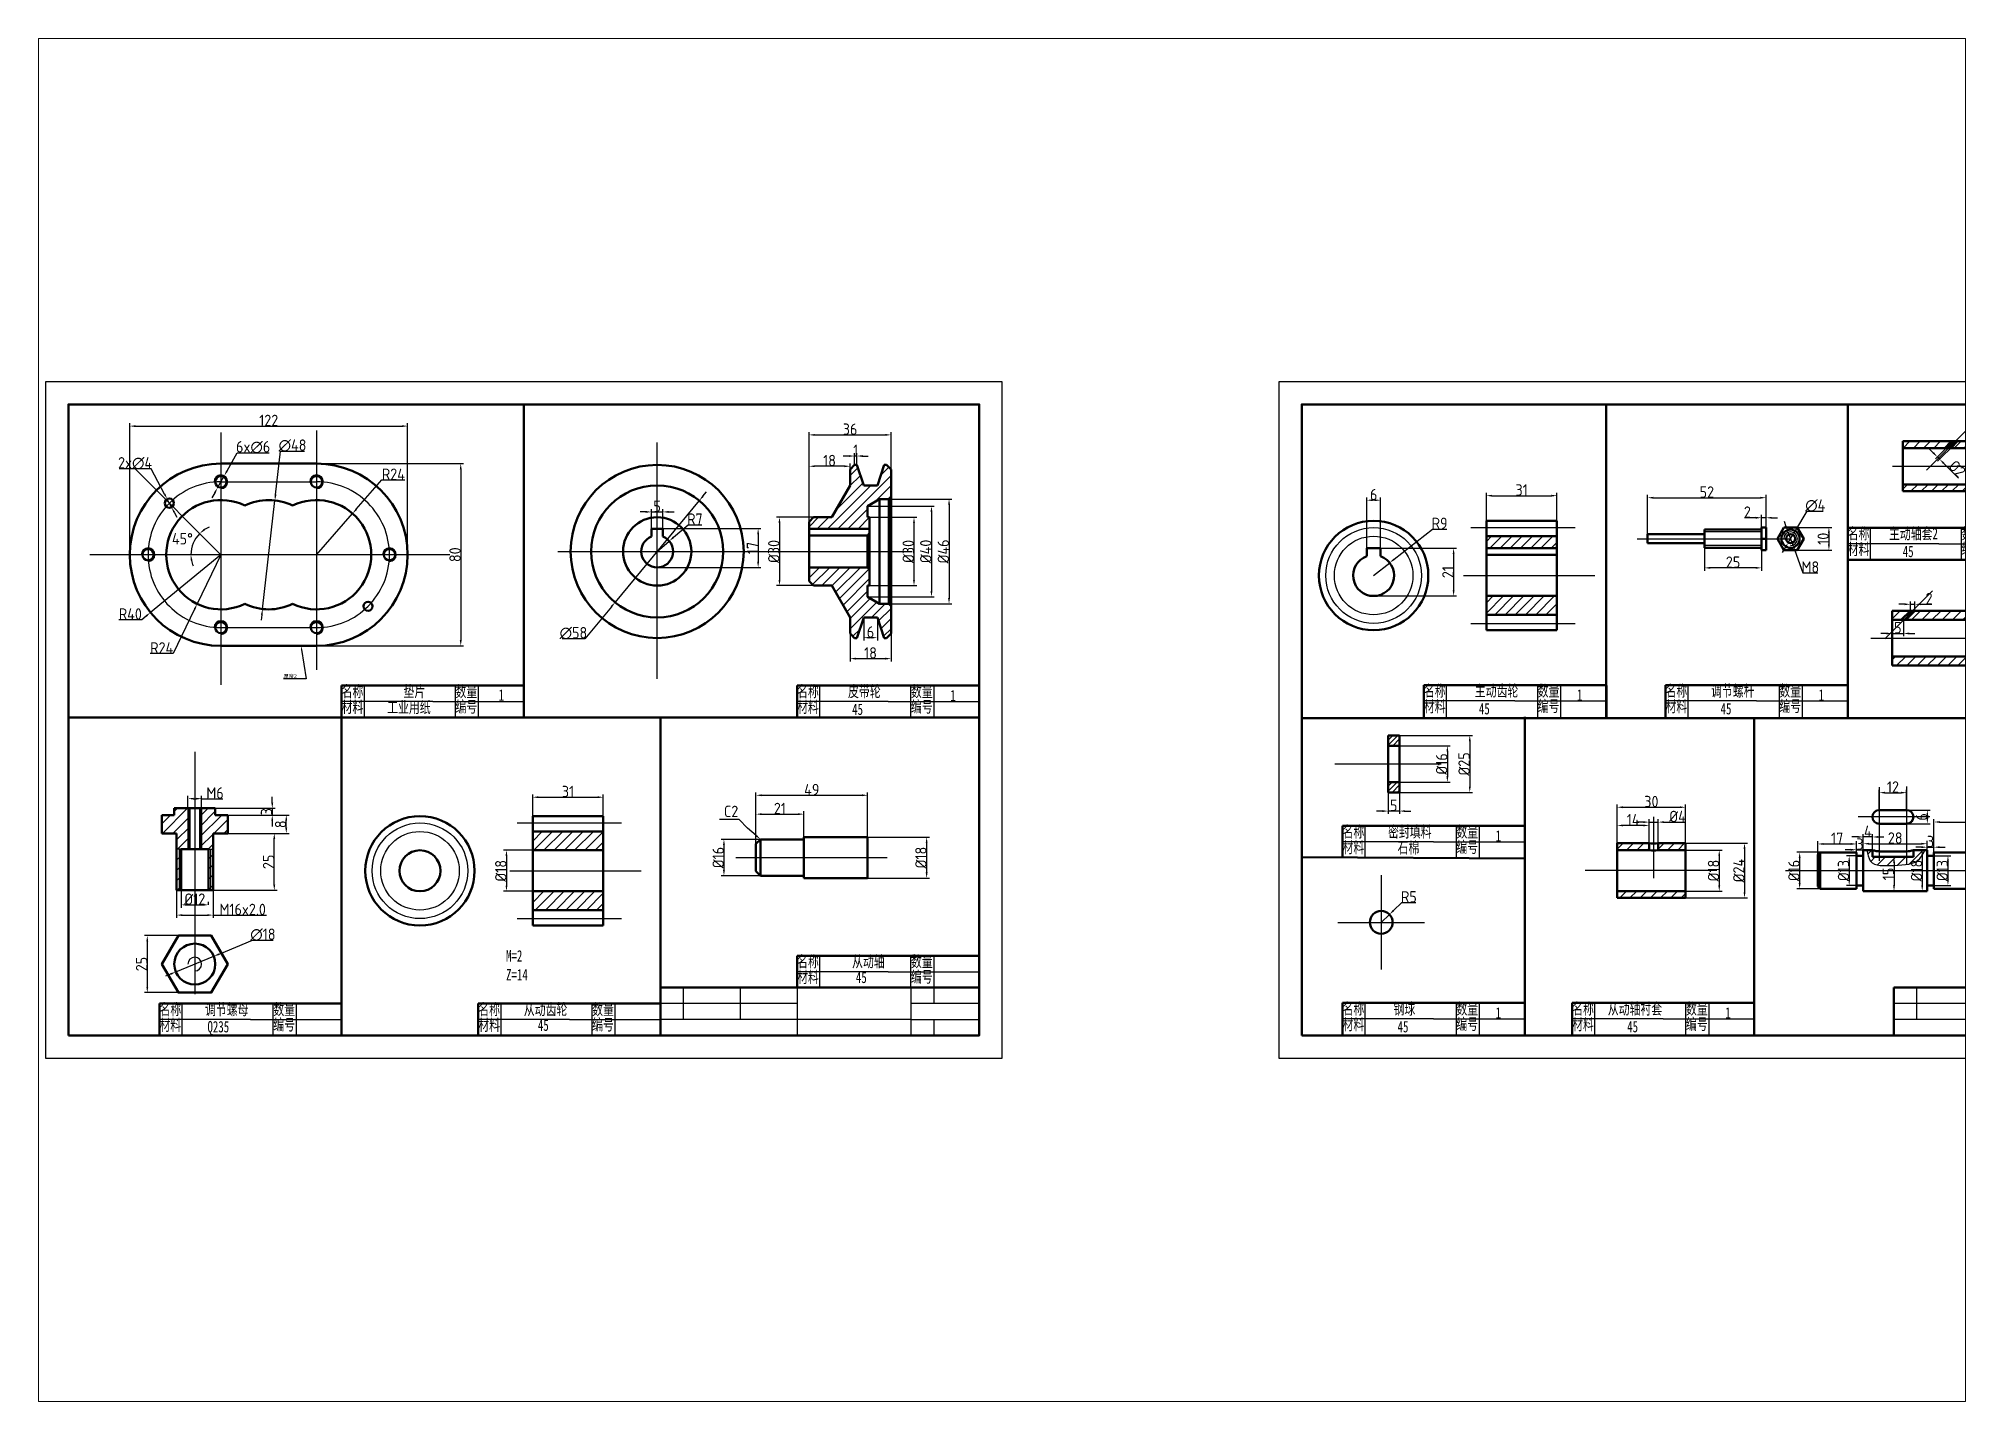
# Paper-space layout '布局1' of a CAD drawing. Header units: millimetres. Extents: x 30 to 267, y 21 to 189.
# The model-space entities are those that its viewports show. They can reach past a viewport. Long polylines and large blocks are cut down to what shows.
import ezdxf
from ezdxf import colors
from ezdxf.entities.mleader import LeaderData, LeaderLine
from ezdxf.math import Vec2, Vec3

# ---------------------------------------------------------------- set-up
doc = ezdxf.new("R2010")
doc.units = ezdxf.units.MM
doc.header["$LTSCALE"] = 0.5
doc.linetypes.add('CENTER', pattern=[50.8, 31.75, -6.35, 6.35, -6.35])
for name, color, linetype in [('1细实线', 7, 'Continuous'), ('4点画线', 112, 'CENTER'), ('5尺寸标记', 7, 'CENTER'), ('6图纸层', 7, 'Continuous')]:
    doc.layers.add(name, color=color, linetype=linetype)
doc.layers.add('2粗实线', color=7, linetype='Continuous', lineweight=50)
doc.styles.get("Standard").update_dxf_attribs({"font": 'isocp.shx', "height": 5})
doc.styles.add('中文5', font='simfang.ttf', dxfattribs={"width": 0.7, "height": 5})
doc.dimstyles.new('%%c 标注', dxfattribs={"dimtxt": 5, "dimasz": 2.5, "dimexe": 1.25, "dimexo": 0, "dimgap": 0, "dimtad": 1, "dimdsep": 46, "dimtxsty": 'Standard', "dimcen": 2.5, "dimadec": 0, "dimazin": 0, "dimtfac": 1, "dimtmove": 0, "dimatfit": 3, "dimfxl": 1, "dimarcsym": 0})
doc.dimstyles.new('标注', dxfattribs={"dimtxt": 5, "dimasz": 2.5, "dimexe": 1.25, "dimexo": 0, "dimgap": 0, "dimtad": 1, "dimdsep": 46, "dimtxsty": 'Standard', "dimcen": 2.5, "dimadec": 0, "dimazin": 0, "dimtfac": 1, "dimtmove": 0, "dimatfit": 3, "dimfxl": 1, "dimarcsym": 0})
doc.dimstyles.new('标注$2', dxfattribs={"dimtxt": 5, "dimasz": 2.5, "dimexe": 1.25, "dimexo": 0, "dimgap": 0, "dimtad": 2, "dimtih": 1, "dimtoh": 1, "dimdsep": 46, "dimtxsty": 'Standard', "dimcen": 2.5, "dimadec": 0, "dimazin": 0, "dimtfac": 1, "dimtmove": 0, "dimatfit": 3, "dimfxl": 1, "dimarcsym": 0})
doc.dimstyles.new('标注$3', dxfattribs={"dimtxt": 5, "dimasz": 2.5, "dimexe": 1.25, "dimexo": 0, "dimgap": 0, "dimtad": 1, "dimtoh": 1, "dimdsep": 46, "dimtxsty": 'Standard', "dimcen": 2.5, "dimadec": 0, "dimazin": 0, "dimtfac": 1, "dimtmove": 0, "dimatfit": 0, "dimfxl": 1, "dimarcsym": 0})
doc.dimstyles.new('标注$4', dxfattribs={"dimtxt": 5, "dimasz": 2.5, "dimexe": 1.25, "dimexo": 0, "dimgap": 0, "dimtad": 1, "dimtoh": 1, "dimdsep": 46, "dimtxsty": 'Standard', "dimcen": 2.5, "dimadec": 0, "dimazin": 0, "dimtfac": 1, "dimtmove": 0, "dimatfit": 0, "dimfxl": 1, "dimarcsym": 0})

psp = doc.layouts.new('布局1')

msp = doc.modelspace()

# ---------------------------------------------------------------- texts
at = {"insert": (202.218, 47.474), "char_height": 5, "attachment_point": 1, "style": '中文5'}
msp.add_mtext_dynamic_manual_height_columns('M=2\\PZ=14', width=27.12935, gutter_width=25, heights=[0], dxfattribs=at)
at = {"layer": '2粗实线', "char_height": 5, "attachment_point": 1, "style": '中文5'}
for insert in [(198.947, 161.953), (397.266, 161.696), (672.49, 161.953), (778.607, 161.953), (636.773, 100.088), (636.773, 22.375), (737.6, 22.375)]:
    msp.add_mtext_dynamic_manual_height_columns('1', width=12.12436, gutter_width=25, heights=[0], dxfattribs=dict(at, insert=insert))
at = {"layer": '5尺寸标记', "char_height": 5, "attachment_point": 1, "style": '中文5'}
for s, width, insert in [('名称', 10, (791.341, 232.864)), ('主动轴套2', 25.54476, (809.478, 232.864)), ('数量', 10, (841.341, 232.864)), ('材料', 10, (791.341, 225.978)), ('45', 21.43999, (815.522, 224.99)), ('编号', 10, (841.341, 226.121)), ('名称', 10, (130, 163.578)), ('垫片', 12.12436, (157.169, 163.578)), ('数量', 10, (180, 163.578)), ('名称', 10, (330, 163.578)), ('皮带轮', 16.41483, (352.389, 163.578)), ('数量', 10, (380, 163.578)), ('名称', 10, (605.224, 163.835)), ('主动齿轮', 20.50658, (627.613, 163.835)), ('数量', 10, (655.224, 163.835)), ('名称', 10, (711.341, 163.835)), ('调节螺杆', 21.77468, (731.341, 163.835)), ('数量', 10, (761.341, 163.835)), ('材料', 10, (130, 156.692)), ('工业用纸', 21.43999, (150, 156.578)), ('编号', 10, (180, 156.835)), ('材料', 10, (330, 156.692)), ('45', 21.43999, (354.181, 155.704)), ('编号', 10, (380, 156.835)), ('材料', 10, (605.224, 156.949)), ('45', 21.43999, (629.405, 155.961)), ('编号', 10, (655.224, 157.092)), ('材料', 10, (711.341, 156.949)), ('45', 21.43999, (735.522, 155.961)), ('编号', 10, (761.341, 157.092)), ('名称', 10, (569.507, 101.97)), ('密封填料', 21.78159, (589.507, 101.97)), ('数量', 10, (619.507, 101.97)), ('材料', 10, (569.507, 95.085)), ('石棉', 21.43999, (593.687, 94.97)), ('编号', 10, (619.507, 95.227)), ('名称', 10, (330, 45)), ('从动轴', 16.38472, (354.14, 45)), ('数量', 10, (380, 45)), ('材料', 10, (330, 38.114)), ('45', 21.43999, (355.818, 38)), ('编号', 10, (380, 38.257)), ('材料', 10, (50, 17.114)), ('名称', 10, (50, 24)), ('调节螺母', 20.70936, (70, 24)), ('编号', 10, (100, 17.257)), ('数量', 10, (100, 24)), ('材料', 10, (190, 17.114)), ('名称', 10, (190, 24)), ('从动齿轮', 20.988, (210, 24)), ('编号', 10, (240, 17.257)), ('数量', 10, (240, 24)), ('材料', 10, (569.507, 17.371)), ('名称', 10, (569.507, 24.257)), ('钢球', 16.41483, (591.895, 24.257)), ('编号', 10, (619.507, 17.514)), ('数量', 10, (619.507, 24.257)), ('材料', 10, (670.334, 17.371)), ('名称', 10, (670.334, 24.257)), ('从动轴衬套', 27.61143, (686.002, 24.257)), ('编号', 10, (720.334, 17.514)), ('数量', 10, (720.334, 24.257)), ('Q235', 21.43999, (71.1, 16.365)), ('45', 21.43999, (216.187, 17)), ('45', 21.43999, (593.687, 16.383)), ('45', 21.43999, (694.514, 16.383))]:
    msp.add_mtext_dynamic_manual_height_columns(s, width=width, gutter_width=25, heights=[0], dxfattribs=dict(at, insert=insert))

# ---------------------------------------------------------------- blocks, each defined once
blk = doc.blocks.new('*D5')
at = {"color": 0, "lineweight": -2, "transparency": 16777216}
for p, q in [((36.99, 221.06), (36.99, 278.76)), ((39.49, 277.51), (156.49, 277.51)), ((158.99, 221.06), (158.99, 278.76))]:
    blk.add_line(p, q, dxfattribs=at)
at = {"color": 0, "transparency": 16777216}
for points in [[(39.49, 277.92), (39.49, 277.09), (36.99, 277.51)], [(156.49, 277.92), (156.49, 277.09), (158.99, 277.51)]]:
    blk.add_solid(points, dxfattribs=at)
at = {"layer": 'Defpoints', "color": 0, "transparency": 16777216}
for p in [(158.99, 277.51), (36.99, 221.06), (158.99, 221.06)]:
    blk.add_point(p, dxfattribs=at)
at = {"color": 0, "transparency": 16777216, "insert": (97.99, 280.01), "char_height": 5, "attachment_point": 5}
blk.add_mtext('122', dxfattribs=at)
blk = doc.blocks.new('*D6')
at = {"color": 0, "lineweight": -2, "transparency": 16777216}
for p, q in [((118.99, 261.06), (183.55, 261.06)), ((182.3, 258.56), (182.3, 183.56)), ((118.99, 181.06), (183.55, 181.06))]:
    blk.add_line(p, q, dxfattribs=at)
at = {"color": 0, "transparency": 16777216}
for points in [[(181.89, 258.56), (182.72, 258.56), (182.3, 261.06)], [(181.89, 183.56), (182.72, 183.56), (182.3, 181.06)]]:
    blk.add_solid(points, dxfattribs=at)
at = {"layer": 'Defpoints', "color": 0, "transparency": 16777216}
for p in [(118.99, 261.06), (118.99, 181.06), (182.3, 181.06)]:
    blk.add_point(p, dxfattribs=at)
at = {"color": 0, "transparency": 16777216, "insert": (179.8, 221.06), "char_height": 5, "attachment_point": 5, "rotation": 90}
blk.add_mtext('80', dxfattribs=at)
blk = doc.blocks.new('*D7')
at = {"color": 0, "lineweight": -2, "transparency": 16777216}
for p, q in [((76.99, 221.06), (66.55, 199.45)), ((65.46, 197.2), (56, 177.62)), ((56, 177.62), (46, 177.62))]:
    blk.add_line(p, q, dxfattribs=at)
at = {"color": 0, "transparency": 16777216}
blk.add_solid([(65.09, 197.38), (65.84, 197.02), (66.55, 199.45)], dxfattribs=at)
at = {"layer": 'Defpoints', "color": 0, "transparency": 16777216}
for p in [(76.99, 221.06), (66.55, 199.45)]:
    blk.add_point(p, dxfattribs=at)
at = {"color": 0, "transparency": 16777216, "insert": (51, 180.12), "char_height": 5, "attachment_point": 5}
blk.add_mtext('R24', dxfattribs=at)
blk = doc.blocks.new('*D8')
at = {"color": 0, "lineweight": -2, "transparency": 16777216}
for p, q in [((76.99, 221.06), (46.07, 195.69)), ((42.21, 192.52), (32.2, 192.52)), ((44.14, 194.1), (42.21, 192.52))]:
    blk.add_line(p, q, dxfattribs=at)
at = {"color": 0, "transparency": 16777216}
blk.add_solid([(43.88, 194.42), (44.4, 193.78), (46.07, 195.69)], dxfattribs=at)
at = {"layer": 'Defpoints', "color": 0, "transparency": 16777216}
for p in [(76.99, 221.06), (46.07, 195.69)]:
    blk.add_point(p, dxfattribs=at)
at = {"color": 0, "transparency": 16777216, "insert": (37.21, 195.02), "char_height": 5, "attachment_point": 5}
blk.add_mtext('R40', dxfattribs=at)
blk = doc.blocks.new('*D9')
at = {"color": 0, "lineweight": -2, "transparency": 16777216}
for p, q in [((46.38, 258.74), (32.25, 258.74)), ((52.26, 247.66), (46.38, 258.74)), ((55.3, 241.92), (53.43, 245.46)), ((56.48, 239.71), (57.65, 237.51))]:
    blk.add_line(p, q, dxfattribs=at)
at = {"color": 0, "transparency": 16777216}
for points in [[(52.62, 247.86), (51.89, 247.47), (53.43, 245.46)], [(56.84, 239.91), (56.11, 239.52), (55.3, 241.92)]]:
    blk.add_solid(points, dxfattribs=at)
at = {"layer": 'Defpoints', "color": 0, "transparency": 16777216}
for p in [(53.43, 245.46), (55.3, 241.92)]:
    blk.add_point(p, dxfattribs=at)
at = {"color": 0, "transparency": 16777216, "insert": (39.31, 261.24), "char_height": 5, "attachment_point": 5}
blk.add_mtext('2x∅4', dxfattribs=at)
blk = doc.blocks.new('*D10')
at = {"color": 0, "lineweight": -2, "transparency": 16777216}
for p, q in [((79.68, 257.86), (84.12, 265.78)), ((84.12, 265.78), (98.17, 265.78)), ((75.53, 250.45), (78.46, 255.68)), ((74.3, 248.27), (73.08, 246.08))]:
    blk.add_line(p, q, dxfattribs=at)
at = {"color": 0, "transparency": 16777216}
for points in [[(79.32, 258.06), (80.05, 257.66), (78.46, 255.68)], [(73.94, 248.47), (74.67, 248.06), (75.53, 250.45)]]:
    blk.add_solid(points, dxfattribs=at)
at = {"layer": 'Defpoints', "color": 0, "transparency": 16777216}
for p in [(78.46, 255.68), (75.53, 250.45)]:
    blk.add_point(p, dxfattribs=at)
at = {"color": 0, "transparency": 16777216, "insert": (91.15, 268.28), "char_height": 5, "attachment_point": 5}
blk.add_mtext('6x∅6', dxfattribs=at)
blk = doc.blocks.new('*D11')
at = {"color": 0, "lineweight": -2, "transparency": 16777216}
for start, end in [(135, 180), (113.2233, 124.11165), (190.88835, 201.7767)]:
    blk.add_arc((76.99, 221.06), 13.18, start, end, dxfattribs=at)
at = {"color": 0, "transparency": 16777216}
for points in [[(69.87, 231.65), (69.34, 232.29), (67.68, 230.38)], [(63.64, 218.53), (64.47, 218.61), (63.82, 221.06)]]:
    blk.add_solid(points, dxfattribs=at)
at = {"layer": 'Defpoints', "color": 0, "transparency": 16777216}
for p in [(39.31, 258.74), (19.48, 221.06), (65.58, 227.65), (76.99, 221.06), (177.56, 221.06)]:
    blk.add_point(p, dxfattribs=at)
at = {"color": 0, "transparency": 16777216, "insert": (60.1, 228.06), "char_height": 5, "attachment_point": 5}
blk.add_mtext('45°', dxfattribs=at)
blk = doc.blocks.new('*D12')
at = {"color": 0, "lineweight": -2, "transparency": 16777216}
for p, q in [((101, 247.39), (103.18, 266.5)), ((103.18, 266.5), (113.68, 266.5)), ((95.27, 197.22), (100.72, 244.91)), ((94.99, 194.73), (94.71, 192.25))]:
    blk.add_line(p, q, dxfattribs=at)
at = {"color": 0, "transparency": 16777216}
for points in [[(100.59, 247.44), (101.41, 247.34), (100.72, 244.91)], [(94.57, 194.78), (95.4, 194.69), (95.27, 197.22)]]:
    blk.add_solid(points, dxfattribs=at)
at = {"layer": 'Defpoints', "color": 0, "transparency": 16777216}
for p in [(100.72, 244.91), (95.27, 197.22)]:
    blk.add_point(p, dxfattribs=at)
at = {"color": 0, "transparency": 16777216, "insert": (108.43, 269), "char_height": 5, "attachment_point": 5}
blk.add_mtext('∅48', dxfattribs=at)
blk = doc.blocks.new('*D13')
at = {"color": 0, "lineweight": -2, "transparency": 16777216}
for p, q in [((136.45, 241), (147.72, 253.88)), ((147.72, 253.88), (157.72, 253.88)), ((118.99, 221.06), (134.8, 239.12))]:
    blk.add_line(p, q, dxfattribs=at)
at = {"color": 0, "transparency": 16777216}
blk.add_solid([(136.13, 241.28), (136.76, 240.73), (134.8, 239.12)], dxfattribs=at)
at = {"layer": 'Defpoints', "color": 0, "transparency": 16777216}
for p in [(134.8, 239.12), (118.99, 221.06)]:
    blk.add_point(p, dxfattribs=at)
at = {"color": 0, "transparency": 16777216, "insert": (152.72, 256.38), "char_height": 5, "attachment_point": 5}
blk.add_mtext('R24', dxfattribs=at)
blk = doc.blocks.new('*D17')
at = {"color": 0, "lineweight": -2, "transparency": 16777216}
for p, q in [((335.25, 229.49), (335.25, 274.9)), ((337.75, 273.65), (368.75, 273.65)), ((371.25, 245.49), (371.25, 274.9))]:
    blk.add_line(p, q, dxfattribs=at)
at = {"color": 0, "transparency": 16777216}
for points in [[(337.75, 274.06), (337.75, 273.23), (335.25, 273.65)], [(368.75, 274.06), (368.75, 273.23), (371.25, 273.65)]]:
    blk.add_solid(points, dxfattribs=at)
at = {"layer": 'Defpoints', "color": 0, "transparency": 16777216}
for p in [(371.25, 273.65), (371.25, 245.49), (335.25, 229.49)]:
    blk.add_point(p, dxfattribs=at)
at = {"color": 0, "transparency": 16777216, "insert": (353.25, 276.15), "char_height": 5, "attachment_point": 5}
blk.add_mtext('36', dxfattribs=at)
blk = doc.blocks.new('*D18')
at = {"color": 0, "lineweight": -2, "transparency": 16777216}
for p, q in [((359.25, 193.49), (359.25, 183.39)), ((365.25, 193.49), (365.25, 183.39)), ((361.75, 184.64), (362.75, 184.64))]:
    blk.add_line(p, q, dxfattribs=at)
at = {"color": 0, "transparency": 16777216}
for points in [[(361.75, 185.06), (361.75, 184.22), (359.25, 184.64)], [(362.75, 185.06), (362.75, 184.22), (365.25, 184.64)]]:
    blk.add_solid(points, dxfattribs=at)
at = {"layer": 'Defpoints', "color": 0, "transparency": 16777216}
for p in [(359.25, 193.49), (365.25, 193.49), (365.25, 184.64)]:
    blk.add_point(p, dxfattribs=at)
at = {"color": 0, "transparency": 16777216, "insert": (362.25, 187.14), "char_height": 5, "attachment_point": 5}
blk.add_mtext('6', dxfattribs=at)
blk = doc.blocks.new('*D19')
at = {"color": 0, "lineweight": -2, "transparency": 16777216}
for p, q in [((352.75, 264.38), (350.25, 264.38)), ((355.25, 260.49), (355.25, 265.63)), ((356.25, 264.38), (355.25, 264.38)), ((356.25, 260.49), (356.25, 265.63)), ((358.75, 264.38), (361.25, 264.38))]:
    blk.add_line(p, q, dxfattribs=at)
at = {"color": 0, "transparency": 16777216}
for points in [[(352.75, 264.79), (352.75, 263.96), (355.25, 264.38)], [(358.75, 264.79), (358.75, 263.96), (356.25, 264.38)]]:
    blk.add_solid(points, dxfattribs=at)
at = {"layer": 'Defpoints', "color": 0, "transparency": 16777216}
for p in [(355.25, 264.38), (355.25, 260.49), (356.25, 260.49)]:
    blk.add_point(p, dxfattribs=at)
at = {"color": 0, "transparency": 16777216, "insert": (355.75, 266.88), "char_height": 5, "attachment_point": 5}
blk.add_mtext('1', dxfattribs=at)
blk = doc.blocks.new('*D21')
at = {"color": 0, "lineweight": -2, "transparency": 16777216}
for p, q in [((335.25, 229.49), (335.25, 261.14)), ((350.75, 259.89), (337.75, 259.89)), ((353.25, 258.49), (353.25, 261.14))]:
    blk.add_line(p, q, dxfattribs=at)
at = {"color": 0, "transparency": 16777216}
for points in [[(337.75, 260.3), (337.75, 259.47), (335.25, 259.89)], [(350.75, 260.3), (350.75, 259.47), (353.25, 259.89)]]:
    blk.add_solid(points, dxfattribs=at)
at = {"layer": 'Defpoints', "color": 0, "transparency": 16777216}
for p in [(335.25, 259.89), (353.25, 258.49), (335.25, 229.49)]:
    blk.add_point(p, dxfattribs=at)
at = {"color": 0, "transparency": 16777216, "insert": (344.25, 262.39), "char_height": 5, "attachment_point": 5}
blk.add_mtext('18', dxfattribs=at)
blk = doc.blocks.new('*D22')
at = {"color": 0, "lineweight": -2, "transparency": 16777216}
for p, q in [((79.97, 106.73), (106.95, 106.73)), ((105.7, 101.23), (105.7, 104.23)), ((79.97, 98.73), (106.95, 98.73))]:
    blk.add_line(p, q, dxfattribs=at)
at = {"color": 0, "transparency": 16777216}
for points in [[(105.28, 104.23), (106.11, 104.23), (105.7, 106.73)], [(105.28, 101.23), (106.11, 101.23), (105.7, 98.73)]]:
    blk.add_solid(points, dxfattribs=at)
at = {"layer": 'Defpoints', "color": 0, "transparency": 16777216}
for p in [(79.97, 106.73), (105.7, 106.73), (79.97, 98.73)]:
    blk.add_point(p, dxfattribs=at)
at = {"color": 0, "transparency": 16777216, "insert": (103.2, 102.73), "char_height": 5, "attachment_point": 5, "rotation": 90}
blk.add_mtext('8', dxfattribs=at)
blk = doc.blocks.new('*D23')
at = {"color": 0, "lineweight": -2, "transparency": 16777216}
for p, q in [((99.54, 112.23), (99.54, 114.73)), ((74.54, 109.73), (100.79, 109.73)), ((74.54, 106.73), (100.79, 106.73)), ((99.54, 109.73), (99.54, 106.73)), ((99.54, 104.23), (99.54, 101.73))]:
    blk.add_line(p, q, dxfattribs=at)
at = {"color": 0, "transparency": 16777216}
for points in [[(99.13, 112.23), (99.96, 112.23), (99.54, 109.73)], [(99.13, 104.23), (99.96, 104.23), (99.54, 106.73)]]:
    blk.add_solid(points, dxfattribs=at)
at = {"layer": 'Defpoints', "color": 0, "transparency": 16777216}
for p in [(74.54, 109.73), (74.54, 106.73), (99.54, 106.73)]:
    blk.add_point(p, dxfattribs=at)
at = {"color": 0, "transparency": 16777216, "insert": (97.04, 108.23), "char_height": 5, "attachment_point": 5, "rotation": 90}
blk.add_mtext('3', dxfattribs=at)
blk = doc.blocks.new('*D24')
at = {"color": 0, "lineweight": -2, "transparency": 16777216}
for p, q in [((73.54, 98.73), (101.67, 98.73)), ((100.42, 76.23), (100.42, 96.23)), ((73.54, 73.73), (101.67, 73.73))]:
    blk.add_line(p, q, dxfattribs=at)
at = {"color": 0, "transparency": 16777216}
for points in [[(100, 96.23), (100.84, 96.23), (100.42, 98.73)], [(100, 76.23), (100.84, 76.23), (100.42, 73.73)]]:
    blk.add_solid(points, dxfattribs=at)
at = {"layer": 'Defpoints', "color": 0, "transparency": 16777216}
for p in [(73.54, 98.73), (100.42, 98.73), (73.54, 73.73)]:
    blk.add_point(p, dxfattribs=at)
at = {"color": 0, "transparency": 16777216, "insert": (97.92, 86.23), "char_height": 5, "attachment_point": 5, "rotation": 90}
blk.add_mtext('25', dxfattribs=at)
blk = doc.blocks.new('*D25')
at = {"color": 0, "lineweight": -2, "transparency": 16777216}
for p, q in [((57.54, 73.73), (57.54, 61.59)), ((73.54, 73.73), (73.54, 61.59)), ((60.04, 62.84), (71.04, 62.84)), ((73.54, 62.84), (97.04, 62.84))]:
    blk.add_line(p, q, dxfattribs=at)
at = {"color": 0, "transparency": 16777216}
for points in [[(60.04, 63.25), (60.04, 62.42), (57.54, 62.84)], [(71.04, 63.25), (71.04, 62.42), (73.54, 62.84)]]:
    blk.add_solid(points, dxfattribs=at)
at = {"layer": 'Defpoints', "color": 0, "transparency": 16777216}
for p in [(57.54, 73.73), (73.54, 73.73), (73.54, 62.84)]:
    blk.add_point(p, dxfattribs=at)
at = {"color": 0, "transparency": 16777216, "insert": (86.54, 65.34), "char_height": 5, "attachment_point": 5}
blk.add_mtext('M16x2.0', dxfattribs=at)
blk = doc.blocks.new('*D26')
at = {"color": 0, "lineweight": -2, "transparency": 16777216}
for p, q in [((59.54, 73.73), (59.54, 66.1)), ((71.54, 67.35), (71.54, 68.6)), ((62.04, 67.35), (69.04, 67.35))]:
    blk.add_line(p, q, dxfattribs=at)
at = {"color": 0, "transparency": 16777216}
for points in [[(62.04, 67.76), (62.04, 66.93), (59.54, 67.35)], [(69.04, 67.76), (69.04, 66.93), (71.54, 67.35)]]:
    blk.add_solid(points, dxfattribs=at)
at = {"layer": 'Defpoints', "color": 0, "transparency": 16777216}
for p in [(59.54, 73.73), (71.54, 67.35), (71.54, 67.35)]:
    blk.add_point(p, dxfattribs=at)
at = {"color": 0, "transparency": 16777216, "insert": (65.54, 69.85), "char_height": 5, "attachment_point": 5}
blk.add_mtext('%%C12', dxfattribs=at)
blk = doc.blocks.new('*D27')
at = {"color": 0, "lineweight": -2, "transparency": 16777216}
for p, q in [((76.17, 45.71), (90.92, 51.78)), ((90.92, 51.78), (99.92, 51.78)), ((57.21, 37.91), (73.86, 44.76)), ((54.9, 36.96), (52.59, 36.01))]:
    blk.add_line(p, q, dxfattribs=at)
at = {"color": 0, "transparency": 16777216}
for points in [[(76.01, 46.1), (76.33, 45.33), (73.86, 44.76)], [(54.74, 37.35), (55.06, 36.58), (57.21, 37.91)]]:
    blk.add_solid(points, dxfattribs=at)
at = {"layer": 'Defpoints', "color": 0, "transparency": 16777216}
for p in [(73.86, 44.76), (57.21, 37.91)]:
    blk.add_point(p, dxfattribs=at)
at = {"color": 0, "transparency": 16777216, "insert": (95.42, 54.28), "char_height": 5, "attachment_point": 5}
blk.add_mtext('∅18', dxfattribs=at)
blk = doc.blocks.new('*D28')
at = {"color": 0, "lineweight": -2, "transparency": 16777216}
for p, q in [((62.54, 109.73), (62.54, 115.2)), ((65.04, 113.95), (66.04, 113.95)), ((68.54, 109.73), (68.54, 115.2)), ((68.54, 113.95), (77.79, 113.95))]:
    blk.add_line(p, q, dxfattribs=at)
at = {"color": 0, "transparency": 16777216}
for points in [[(65.04, 114.36), (65.04, 113.53), (62.54, 113.95)], [(66.04, 114.36), (66.04, 113.53), (68.54, 113.95)]]:
    blk.add_solid(points, dxfattribs=at)
at = {"layer": 'Defpoints', "color": 0, "transparency": 16777216}
for p in [(68.54, 113.95), (62.54, 109.73), (68.54, 109.73)]:
    blk.add_point(p, dxfattribs=at)
at = {"color": 0, "transparency": 16777216, "insert": (74.41, 116.45), "char_height": 5, "attachment_point": 5}
blk.add_mtext('M6', dxfattribs=at)
blk = doc.blocks.new('*D29')
at = {"color": 0, "lineweight": -2, "transparency": 16777216}
for p, q in [((58.32, 53.84), (43.41, 53.84)), ((44.66, 51.34), (44.66, 31.34)), ((58.32, 28.84), (43.41, 28.84))]:
    blk.add_line(p, q, dxfattribs=at)
at = {"color": 0, "transparency": 16777216}
for points in [[(44.25, 51.34), (45.08, 51.34), (44.66, 53.84)], [(44.25, 31.34), (45.08, 31.34), (44.66, 28.84)]]:
    blk.add_solid(points, dxfattribs=at)
at = {"layer": 'Defpoints', "color": 0, "transparency": 16777216}
for p in [(58.32, 53.84), (44.66, 28.84), (58.32, 28.84)]:
    blk.add_point(p, dxfattribs=at)
at = {"color": 0, "transparency": 16777216, "insert": (42.16, 41.34), "char_height": 5, "attachment_point": 5, "rotation": 90}
blk.add_mtext('25', dxfattribs=at)
blk = doc.blocks.new('*D30')
at = {"color": 0, "lineweight": -2, "transparency": 16777216}
for p, q in [((213.9, 106.29), (213.9, 115.85)), ((216.4, 114.6), (242.4, 114.6)), ((244.9, 106.29), (244.9, 115.85))]:
    blk.add_line(p, q, dxfattribs=at)
at = {"color": 0, "transparency": 16777216}
for points in [[(216.4, 115.01), (216.4, 114.18), (213.9, 114.6)], [(242.4, 115.01), (242.4, 114.18), (244.9, 114.6)]]:
    blk.add_solid(points, dxfattribs=at)
at = {"layer": 'Defpoints', "color": 0, "transparency": 16777216}
for p in [(244.9, 114.6), (213.9, 106.29), (244.9, 106.29)]:
    blk.add_point(p, dxfattribs=at)
at = {"color": 0, "transparency": 16777216, "insert": (229.4, 117.1), "char_height": 5, "attachment_point": 5}
blk.add_mtext('31', dxfattribs=at)
blk = doc.blocks.new('*D31')
at = {"color": 0, "lineweight": -2, "transparency": 16777216}
for p, q in [((244.9, 91.29), (201.14, 91.29)), ((202.39, 88.79), (202.39, 75.79)), ((244.9, 73.29), (201.14, 73.29))]:
    blk.add_line(p, q, dxfattribs=at)
at = {"color": 0, "transparency": 16777216}
for points in [[(201.97, 88.79), (202.8, 88.79), (202.39, 91.29)], [(201.97, 75.79), (202.8, 75.79), (202.39, 73.29)]]:
    blk.add_solid(points, dxfattribs=at)
at = {"layer": 'Defpoints', "color": 0, "transparency": 16777216}
for p in [(244.9, 91.29), (202.39, 73.29), (244.9, 73.29)]:
    blk.add_point(p, dxfattribs=at)
at = {"color": 0, "transparency": 16777216, "insert": (199.89, 82.29), "char_height": 5, "attachment_point": 5, "rotation": 90}
blk.add_mtext('%%C18', dxfattribs=at)
blk = doc.blocks.new('*D32')
at = {"color": 0, "lineweight": -2, "transparency": 16777216}
for p, q in [((360.95, 97.1), (388.14, 97.1)), ((386.89, 94.6), (386.89, 81.6)), ((360.95, 79.1), (388.14, 79.1))]:
    blk.add_line(p, q, dxfattribs=at)
at = {"color": 0, "transparency": 16777216}
for points in [[(386.47, 94.6), (387.31, 94.6), (386.89, 97.1)], [(386.47, 81.6), (387.31, 81.6), (386.89, 79.1)]]:
    blk.add_solid(points, dxfattribs=at)
at = {"layer": 'Defpoints', "color": 0, "transparency": 16777216}
for p in [(360.95, 97.1), (360.95, 79.1), (386.89, 79.1)]:
    blk.add_point(p, dxfattribs=at)
at = {"color": 0, "transparency": 16777216, "insert": (384.39, 88.1), "char_height": 5, "attachment_point": 5, "rotation": 90}
blk.add_mtext('%%C18', dxfattribs=at)
blk = doc.blocks.new('*D33')
at = {"color": 0, "lineweight": -2, "transparency": 16777216}
for p, q in [((313.95, 96.1), (296.63, 96.1)), ((297.88, 93.6), (297.88, 82.6)), ((313.95, 80.1), (296.63, 80.1))]:
    blk.add_line(p, q, dxfattribs=at)
at = {"color": 0, "transparency": 16777216}
for points in [[(297.47, 93.6), (298.3, 93.6), (297.88, 96.1)], [(297.47, 82.6), (298.3, 82.6), (297.88, 80.1)]]:
    blk.add_solid(points, dxfattribs=at)
at = {"layer": 'Defpoints', "color": 0, "transparency": 16777216}
for p in [(313.95, 96.1), (297.88, 80.1), (313.95, 80.1)]:
    blk.add_point(p, dxfattribs=at)
at = {"color": 0, "transparency": 16777216, "insert": (295.38, 88.1), "char_height": 5, "attachment_point": 5, "rotation": 90}
blk.add_mtext('%%C16', dxfattribs=at)
blk = doc.blocks.new('*D34')
at = {"color": 0, "lineweight": -2, "transparency": 16777216}
for p, q in [((311.95, 94.1), (311.95, 108.41)), ((314.45, 107.16), (330.45, 107.16)), ((332.95, 94.1), (332.95, 108.41))]:
    blk.add_line(p, q, dxfattribs=at)
at = {"color": 0, "transparency": 16777216}
for points in [[(314.45, 107.57), (314.45, 106.74), (311.95, 107.16)], [(330.45, 107.57), (330.45, 106.74), (332.95, 107.16)]]:
    blk.add_solid(points, dxfattribs=at)
at = {"layer": 'Defpoints', "color": 0, "transparency": 16777216}
for p in [(332.95, 107.16), (311.95, 94.1), (332.95, 94.1)]:
    blk.add_point(p, dxfattribs=at)
at = {"color": 0, "transparency": 16777216, "insert": (322.45, 109.66), "char_height": 5, "attachment_point": 5}
blk.add_mtext('21', dxfattribs=at)
blk = doc.blocks.new('*D36')
at = {"color": 0, "lineweight": -2, "transparency": 16777216}
for p, q in [((311.95, 94.1), (311.95, 116.69)), ((314.45, 115.44), (358.45, 115.44)), ((360.95, 97.1), (360.95, 116.69))]:
    blk.add_line(p, q, dxfattribs=at)
at = {"color": 0, "transparency": 16777216}
for points in [[(314.45, 115.86), (314.45, 115.02), (311.95, 115.44)], [(358.45, 115.86), (358.45, 115.02), (360.95, 115.44)]]:
    blk.add_solid(points, dxfattribs=at)
at = {"layer": 'Defpoints', "color": 0, "transparency": 16777216}
for p in [(360.95, 115.44), (311.95, 94.1), (360.95, 97.1)]:
    blk.add_point(p, dxfattribs=at)
at = {"color": 0, "transparency": 16777216, "insert": (336.45, 117.94), "char_height": 5, "attachment_point": 5}
blk.add_mtext('49', dxfattribs=at)
blk = doc.blocks.new('*D37')
at = {"color": 0, "lineweight": -2, "transparency": 16777216}
for p, q in [((353.25, 186.49), (353.25, 174.18)), ((371.25, 186.49), (371.25, 174.18)), ((355.75, 175.43), (368.75, 175.43))]:
    blk.add_line(p, q, dxfattribs=at)
at = {"color": 0, "transparency": 16777216}
for points in [[(355.75, 175.85), (355.75, 175.01), (353.25, 175.43)], [(368.75, 175.85), (368.75, 175.01), (371.25, 175.43)]]:
    blk.add_solid(points, dxfattribs=at)
at = {"layer": 'Defpoints', "color": 0, "transparency": 16777216}
for p in [(353.25, 186.49), (371.25, 186.49), (371.25, 175.43)]:
    blk.add_point(p, dxfattribs=at)
at = {"color": 0, "transparency": 16777216, "insert": (362.25, 177.93), "char_height": 5, "attachment_point": 5}
blk.add_mtext('18', dxfattribs=at)
blk = doc.blocks.new('*D39')
at = {"color": 0, "lineweight": -2, "transparency": 16777216}
for p, q in [((366.25, 245.49), (397.98, 245.49)), ((396.73, 242.99), (396.73, 201.99)), ((366.25, 199.49), (397.98, 199.49))]:
    blk.add_line(p, q, dxfattribs=at)
at = {"color": 0, "transparency": 16777216}
for points in [[(396.31, 242.99), (397.15, 242.99), (396.73, 245.49)], [(396.31, 201.99), (397.15, 201.99), (396.73, 199.49)]]:
    blk.add_solid(points, dxfattribs=at)
at = {"layer": 'Defpoints', "color": 0, "transparency": 16777216}
for p in [(366.25, 245.49), (366.25, 199.49), (396.73, 199.49)]:
    blk.add_point(p, dxfattribs=at)
at = {"color": 0, "transparency": 16777216, "insert": (394.23, 222.49), "char_height": 5, "attachment_point": 5, "rotation": 90}
blk.add_mtext('%%C46', dxfattribs=at)
blk = doc.blocks.new('*D41')
at = {"color": 0, "lineweight": -2, "transparency": 16777216}
for p, q in [((337.25, 237.49), (321.02, 237.49)), ((322.27, 234.99), (322.27, 209.99)), ((337.25, 207.49), (321.02, 207.49))]:
    blk.add_line(p, q, dxfattribs=at)
at = {"color": 0, "transparency": 16777216}
for points in [[(321.85, 234.99), (322.69, 234.99), (322.27, 237.49)], [(321.85, 209.99), (322.69, 209.99), (322.27, 207.49)]]:
    blk.add_solid(points, dxfattribs=at)
at = {"layer": 'Defpoints', "color": 0, "transparency": 16777216}
for p in [(337.25, 237.49), (322.27, 207.49), (337.25, 207.49)]:
    blk.add_point(p, dxfattribs=at)
at = {"color": 0, "transparency": 16777216, "insert": (319.77, 222.49), "char_height": 5, "attachment_point": 5, "rotation": 90}
blk.add_mtext('%%C30', dxfattribs=at)
blk = doc.blocks.new('*D42')
at = {"color": 0, "lineweight": -2, "transparency": 16777216}
for p, q in [((360.86, 242.37), (390.26, 242.37)), ((389.01, 239.87), (389.01, 205.1)), ((360.86, 202.6), (390.26, 202.6))]:
    blk.add_line(p, q, dxfattribs=at)
at = {"color": 0, "transparency": 16777216}
for points in [[(388.59, 239.87), (389.43, 239.87), (389.01, 242.37)], [(388.59, 205.1), (389.43, 205.1), (389.01, 202.6)]]:
    blk.add_solid(points, dxfattribs=at)
at = {"layer": 'Defpoints', "color": 0, "transparency": 16777216}
for p in [(360.86, 242.37), (360.86, 202.6), (389.01, 202.6)]:
    blk.add_point(p, dxfattribs=at)
at = {"color": 0, "transparency": 16777216, "insert": (386.51, 222.49), "char_height": 5, "attachment_point": 5, "rotation": 90}
blk.add_mtext('%%C40', dxfattribs=at)
blk = doc.blocks.new('*D43')
at = {"color": 0, "lineweight": -2, "transparency": 16777216}
for p, q in [((361.86, 237.49), (382.59, 237.49)), ((381.34, 234.99), (381.34, 209.99)), ((361.86, 207.49), (382.59, 207.49))]:
    blk.add_line(p, q, dxfattribs=at)
at = {"color": 0, "transparency": 16777216}
for points in [[(380.93, 234.99), (381.76, 234.99), (381.34, 237.49)], [(380.93, 209.99), (381.76, 209.99), (381.34, 207.49)]]:
    blk.add_solid(points, dxfattribs=at)
at = {"layer": 'Defpoints', "color": 0, "transparency": 16777216}
for p in [(361.86, 237.49), (361.86, 207.49), (381.34, 207.49)]:
    blk.add_point(p, dxfattribs=at)
at = {"color": 0, "transparency": 16777216, "insert": (378.84, 222.49), "char_height": 5, "attachment_point": 5, "rotation": 90}
blk.add_mtext('%%C30', dxfattribs=at)
blk = doc.blocks.new('*D45')
at = {"color": 0, "lineweight": -2, "transparency": 16777216}
for p, q in [((275.76, 228.69), (282.12, 234.19)), ((282.12, 234.19), (288.12, 234.19)), ((268.56, 222.49), (273.86, 227.06))]:
    blk.add_line(p, q, dxfattribs=at)
at = {"color": 0, "transparency": 16777216}
blk.add_solid([(275.48, 229.01), (276.03, 228.38), (273.86, 227.06)], dxfattribs=at)
at = {"layer": 'Defpoints', "color": 0, "transparency": 16777216}
for p in [(268.56, 222.49), (273.86, 227.06)]:
    blk.add_point(p, dxfattribs=at)
at = {"color": 0, "transparency": 16777216, "insert": (285.12, 236.69), "char_height": 5, "attachment_point": 5}
blk.add_mtext('R7', dxfattribs=at)
blk = doc.blocks.new('*D46')
at = {"color": 0, "lineweight": -2, "transparency": 16777216}
for p, q in [((263.56, 239.83), (261.06, 239.83)), ((266.06, 232.49), (266.06, 241.08)), ((266.06, 239.83), (271.06, 239.83)), ((271.06, 232.49), (271.06, 241.08)), ((273.56, 239.83), (276.06, 239.83))]:
    blk.add_line(p, q, dxfattribs=at)
at = {"color": 0, "transparency": 16777216}
for points in [[(263.56, 240.25), (263.56, 239.41), (266.06, 239.83)], [(273.56, 240.25), (273.56, 239.41), (271.06, 239.83)]]:
    blk.add_solid(points, dxfattribs=at)
at = {"layer": 'Defpoints', "color": 0, "transparency": 16777216}
for p in [(271.06, 239.83), (266.06, 232.49), (271.06, 232.49)]:
    blk.add_point(p, dxfattribs=at)
at = {"color": 0, "transparency": 16777216, "insert": (268.56, 242.33), "char_height": 5, "attachment_point": 5}
blk.add_mtext('5', dxfattribs=at)
blk = doc.blocks.new('*D47')
at = {"color": 0, "lineweight": -2, "transparency": 16777216}
for p, q in [((268.56, 232.49), (314.15, 232.49)), ((312.9, 229.99), (312.9, 217.99)), ((268.56, 215.49), (314.15, 215.49))]:
    blk.add_line(p, q, dxfattribs=at)
at = {"color": 0, "transparency": 16777216}
for points in [[(312.48, 229.99), (313.32, 229.99), (312.9, 232.49)], [(312.48, 217.99), (313.32, 217.99), (312.9, 215.49)]]:
    blk.add_solid(points, dxfattribs=at)
at = {"layer": 'Defpoints', "color": 0, "transparency": 16777216}
for p in [(268.56, 232.49), (268.56, 215.49), (312.9, 215.49)]:
    blk.add_point(p, dxfattribs=at)
at = {"color": 0, "transparency": 16777216, "insert": (310.4, 223.99), "char_height": 5, "attachment_point": 5, "rotation": 90}
blk.add_mtext('17', dxfattribs=at)
blk = doc.blocks.new('*D48')
at = {"color": 0, "lineweight": -2, "transparency": 16777216}
for p, q in [((288.67, 246.74), (290.26, 248.66)), ((287.07, 244.81), (250.06, 200.16)), ((248.46, 198.23), (236.78, 184.14)), ((236.78, 184.14), (226.78, 184.14))]:
    blk.add_line(p, q, dxfattribs=at)
at = {"color": 0, "transparency": 16777216}
for points in [[(288.35, 247), (288.99, 246.47), (287.07, 244.81)], [(248.14, 198.5), (248.78, 197.97), (250.06, 200.16)]]:
    blk.add_solid(points, dxfattribs=at)
at = {"layer": 'Defpoints', "color": 0, "transparency": 16777216}
for p in [(287.07, 244.81), (250.06, 200.16)]:
    blk.add_point(p, dxfattribs=at)
at = {"color": 0, "transparency": 16777216, "insert": (231.78, 186.64), "char_height": 5, "attachment_point": 5}
blk.add_mtext('∅58', dxfattribs=at)
blk = doc.blocks.new('*D49')
at = {"color": 0, "lineweight": -2, "transparency": 16777216}
for p, q in [((632.68, 235.93), (632.68, 248.22)), ((635.18, 246.97), (661.18, 246.97)), ((663.68, 235.93), (663.68, 248.22))]:
    blk.add_line(p, q, dxfattribs=at)
at = {"color": 0, "transparency": 16777216}
for points in [[(635.18, 247.38), (635.18, 246.55), (632.68, 246.97)], [(661.18, 247.38), (661.18, 246.55), (663.68, 246.97)]]:
    blk.add_solid(points, dxfattribs=at)
at = {"layer": 'Defpoints', "color": 0, "transparency": 16777216}
for p in [(663.68, 246.97), (632.68, 235.93), (663.68, 235.93)]:
    blk.add_point(p, dxfattribs=at)
at = {"color": 0, "transparency": 16777216, "insert": (648.18, 249.47), "char_height": 5, "attachment_point": 5}
blk.add_mtext('31', dxfattribs=at)
blk = doc.blocks.new('*D50')
at = {"color": 0, "lineweight": -2, "transparency": 16777216}
for p, q in [((592.2, 219.07), (608.96, 232.33)), ((608.96, 232.33), (615.32, 232.33)), ((583.18, 211.93), (590.24, 217.51))]:
    blk.add_line(p, q, dxfattribs=at)
at = {"color": 0, "transparency": 16777216}
blk.add_solid([(591.94, 219.39), (592.45, 218.74), (590.24, 217.51)], dxfattribs=at)
at = {"layer": 'Defpoints', "color": 0, "transparency": 16777216}
for p in [(583.18, 211.93), (590.24, 217.51)]:
    blk.add_point(p, dxfattribs=at)
at = {"color": 0, "transparency": 16777216, "insert": (612.14, 234.83), "char_height": 5, "attachment_point": 5}
blk.add_mtext('R9', dxfattribs=at)
blk = doc.blocks.new('*D51')
at = {"color": 0, "lineweight": -2, "transparency": 16777216}
for p, q in [((583.18, 223.93), (619.54, 223.93)), ((618.29, 221.43), (618.29, 205.43)), ((583.18, 202.93), (619.54, 202.93))]:
    blk.add_line(p, q, dxfattribs=at)
at = {"color": 0, "transparency": 16777216}
for points in [[(617.88, 221.43), (618.71, 221.43), (618.29, 223.93)], [(617.88, 205.43), (618.71, 205.43), (618.29, 202.93)]]:
    blk.add_solid(points, dxfattribs=at)
at = {"layer": 'Defpoints', "color": 0, "transparency": 16777216}
for p in [(583.18, 223.93), (583.18, 202.93), (618.29, 202.93)]:
    blk.add_point(p, dxfattribs=at)
at = {"color": 0, "transparency": 16777216, "insert": (615.79, 213.43), "char_height": 5, "attachment_point": 5, "rotation": 90}
blk.add_mtext('21', dxfattribs=at)
blk = doc.blocks.new('*D52')
at = {"color": 0, "lineweight": -2, "transparency": 16777216}
for p, q in [((580.18, 223.93), (580.18, 246.23)), ((586.18, 223.93), (586.18, 246.23)), ((583.68, 244.98), (582.68, 244.98))]:
    blk.add_line(p, q, dxfattribs=at)
at = {"color": 0, "transparency": 16777216}
for points in [[(582.68, 245.39), (582.68, 244.56), (580.18, 244.98)], [(583.68, 245.39), (583.68, 244.56), (586.18, 244.98)]]:
    blk.add_solid(points, dxfattribs=at)
at = {"layer": 'Defpoints', "color": 0, "transparency": 16777216}
for p in [(580.18, 244.98), (580.18, 223.93), (586.18, 223.93)]:
    blk.add_point(p, dxfattribs=at)
at = {"color": 0, "transparency": 16777216, "insert": (583.18, 247.48), "char_height": 5, "attachment_point": 5}
blk.add_mtext('6', dxfattribs=at)
blk = doc.blocks.new('*D53')
at = {"color": 0, "lineweight": -2, "transparency": 16777216}
for p, q in [((703.5, 230.05), (703.5, 247.32)), ((706, 246.07), (753, 246.07)), ((755.5, 230.05), (755.5, 247.32))]:
    blk.add_line(p, q, dxfattribs=at)
at = {"color": 0, "transparency": 16777216}
for points in [[(706, 246.49), (706, 245.65), (703.5, 246.07)], [(753, 246.49), (753, 245.65), (755.5, 246.07)]]:
    blk.add_solid(points, dxfattribs=at)
at = {"layer": 'Defpoints', "color": 0, "transparency": 16777216}
for p in [(755.5, 246.07), (703.5, 230.05), (755.5, 230.05)]:
    blk.add_point(p, dxfattribs=at)
at = {"color": 0, "transparency": 16777216, "insert": (729.5, 248.57), "char_height": 5, "attachment_point": 5}
blk.add_mtext('52', dxfattribs=at)
blk = doc.blocks.new('*D54')
at = {"color": 0, "lineweight": -2, "transparency": 16777216}
for p, q in [((751, 237.27), (746.08, 237.27)), ((753.5, 233.05), (753.5, 238.52)), ((755.5, 237.27), (753.5, 237.27)), ((755.5, 233.05), (755.5, 238.52)), ((758, 237.27), (760.5, 237.27))]:
    blk.add_line(p, q, dxfattribs=at)
at = {"color": 0, "transparency": 16777216}
for points in [[(751, 237.69), (751, 236.86), (753.5, 237.27)], [(758, 237.69), (758, 236.86), (755.5, 237.27)]]:
    blk.add_solid(points, dxfattribs=at)
at = {"layer": 'Defpoints', "color": 0, "transparency": 16777216}
for p in [(753.5, 237.27), (753.5, 233.05), (755.5, 233.05)]:
    blk.add_point(p, dxfattribs=at)
at = {"color": 0, "transparency": 16777216, "insert": (747.29, 239.77), "char_height": 5, "attachment_point": 5}
blk.add_mtext('2', dxfattribs=at)
blk = doc.blocks.new('*D55')
at = {"color": 0, "lineweight": -2, "transparency": 16777216}
for p, q in [((728.5, 224.05), (728.5, 214.03)), ((753.5, 224.05), (753.5, 214.03)), ((751, 215.28), (731, 215.28))]:
    blk.add_line(p, q, dxfattribs=at)
at = {"color": 0, "transparency": 16777216}
for points in [[(731, 215.69), (731, 214.86), (728.5, 215.28)], [(751, 215.69), (751, 214.86), (753.5, 215.28)]]:
    blk.add_solid(points, dxfattribs=at)
at = {"layer": 'Defpoints', "color": 0, "transparency": 16777216}
for p in [(728.5, 224.05), (753.5, 224.05), (728.5, 215.28)]:
    blk.add_point(p, dxfattribs=at)
at = {"color": 0, "transparency": 16777216, "insert": (741, 217.78), "char_height": 5, "attachment_point": 5}
blk.add_mtext('25', dxfattribs=at)
blk = doc.blocks.new('*D56')
at = {"color": 0, "lineweight": -2, "transparency": 16777216}
for p, q in [((769.14, 233.05), (784.34, 233.05)), ((783.09, 230.55), (783.09, 225.55)), ((769.14, 223.05), (784.34, 223.05))]:
    blk.add_line(p, q, dxfattribs=at)
at = {"color": 0, "transparency": 16777216}
for points in [[(782.67, 230.55), (783.5, 230.55), (783.09, 233.05)], [(782.67, 225.55), (783.5, 225.55), (783.09, 223.05)]]:
    blk.add_solid(points, dxfattribs=at)
at = {"layer": 'Defpoints', "color": 0, "transparency": 16777216}
for p in [(769.14, 233.05), (769.14, 223.05), (783.09, 223.05)]:
    blk.add_point(p, dxfattribs=at)
at = {"color": 0, "transparency": 16777216, "insert": (780.59, 228.05), "char_height": 5, "attachment_point": 5, "rotation": 90}
blk.add_mtext('10', dxfattribs=at)
blk = doc.blocks.new('*D57')
at = {"color": 0, "lineweight": -2, "transparency": 16777216}
for p, q in [((768.59, 231.9), (773.61, 240.16)), ((773.61, 240.16), (780.61, 240.16)), ((765.21, 226.34), (767.29, 229.76)), ((763.91, 224.21), (762.62, 222.07))]:
    blk.add_line(p, q, dxfattribs=at)
at = {"color": 0, "transparency": 16777216}
for points in [[(768.23, 232.11), (768.94, 231.68), (767.29, 229.76)], [(763.56, 224.42), (764.27, 223.99), (765.21, 226.34)]]:
    blk.add_solid(points, dxfattribs=at)
at = {"layer": 'Defpoints', "color": 0, "transparency": 16777216}
for p in [(767.29, 229.76), (765.21, 226.34)]:
    blk.add_point(p, dxfattribs=at)
at = {"color": 0, "transparency": 16777216, "insert": (777.11, 242.66), "char_height": 5, "attachment_point": 5}
blk.add_mtext('∅4', dxfattribs=at)
blk = doc.blocks.new('*D58')
at = {"color": 0, "lineweight": -2, "transparency": 16777216}
for p, q in [((764.37, 233.22), (763.52, 235.57)), ((765.23, 230.87), (767.28, 225.24)), ((768.13, 222.89), (771.68, 213.13)), ((771.68, 213.13), (778.18, 213.13))]:
    blk.add_line(p, q, dxfattribs=at)
at = {"color": 0, "transparency": 16777216}
for points in [[(764.76, 233.36), (763.98, 233.07), (765.23, 230.87)], [(768.52, 223.03), (767.74, 222.74), (767.28, 225.24)]]:
    blk.add_solid(points, dxfattribs=at)
at = {"layer": 'Defpoints', "color": 0, "transparency": 16777216}
for p in [(765.23, 230.87), (767.28, 225.24)]:
    blk.add_point(p, dxfattribs=at)
at = {"color": 0, "transparency": 16777216, "insert": (774.93, 215.63), "char_height": 5, "attachment_point": 5}
blk.add_mtext('M8', dxfattribs=at)
blk = doc.blocks.new('*D59')
at = {"color": 0, "lineweight": -2, "transparency": 16777216}
for p, q in [((778.21, 89.4), (778.21, 95.32)), ((780.71, 94.07), (792.71, 94.07)), ((795.21, 88.9), (795.21, 95.32))]:
    blk.add_line(p, q, dxfattribs=at)
at = {"color": 0, "transparency": 16777216}
for points in [[(780.71, 94.48), (780.71, 93.65), (778.21, 94.07)], [(792.71, 94.48), (792.71, 93.65), (795.21, 94.07)]]:
    blk.add_solid(points, dxfattribs=at)
at = {"layer": 'Defpoints', "color": 0, "transparency": 16777216}
for p in [(795.21, 94.07), (778.21, 89.4), (795.21, 88.9)]:
    blk.add_point(p, dxfattribs=at)
at = {"color": 0, "transparency": 16777216, "insert": (786.71, 96.57), "char_height": 5, "attachment_point": 5}
blk.add_mtext('17', dxfattribs=at)
blk = doc.blocks.new('*D60')
at = {"color": 0, "lineweight": -2, "transparency": 16777216}
for p, q in [((792.71, 91.53), (790.21, 91.53)), ((795.21, 88.9), (795.21, 92.78)), ((795.21, 91.53), (798.21, 91.53)), ((798.21, 88.9), (798.21, 92.78)), ((800.71, 91.53), (803.21, 91.53))]:
    blk.add_line(p, q, dxfattribs=at)
at = {"color": 0, "transparency": 16777216}
for points in [[(792.71, 91.94), (792.71, 91.11), (795.21, 91.53)], [(800.71, 91.94), (800.71, 91.11), (798.21, 91.53)]]:
    blk.add_solid(points, dxfattribs=at)
at = {"layer": 'Defpoints', "color": 0, "transparency": 16777216}
for p in [(795.21, 88.9), (798.21, 91.53), (798.21, 88.9)]:
    blk.add_point(p, dxfattribs=at)
at = {"color": 0, "transparency": 16777216, "insert": (796.71, 94.03), "char_height": 5, "attachment_point": 5}
blk.add_mtext('3', dxfattribs=at)
blk = doc.blocks.new('*D61')
at = {"color": 0, "lineweight": -2, "transparency": 16777216}
for p, q in [((798.21, 88.9), (798.21, 95.43)), ((800.71, 94.18), (823.71, 94.18)), ((826.21, 89.97), (826.21, 95.43))]:
    blk.add_line(p, q, dxfattribs=at)
at = {"color": 0, "transparency": 16777216}
for points in [[(800.71, 94.6), (800.71, 93.77), (798.21, 94.18)], [(823.71, 94.6), (823.71, 93.77), (826.21, 94.18)]]:
    blk.add_solid(points, dxfattribs=at)
at = {"layer": 'Defpoints', "color": 0, "transparency": 16777216}
for p in [(826.21, 94.18), (798.21, 88.9), (826.21, 89.97)]:
    blk.add_point(p, dxfattribs=at)
at = {"color": 0, "transparency": 16777216, "insert": (812.21, 96.68), "char_height": 5, "attachment_point": 5}
blk.add_mtext('28', dxfattribs=at)
blk = doc.blocks.new('*D62')
at = {"color": 0, "lineweight": -2, "transparency": 16777216}
for p, q in [((795.71, 97.15), (793.21, 97.15)), ((798.21, 88.9), (798.21, 98.4)), ((802.21, 97.15), (798.21, 97.15)), ((802.21, 91.4), (802.21, 98.4)), ((804.71, 97.15), (807.21, 97.15))]:
    blk.add_line(p, q, dxfattribs=at)
at = {"color": 0, "transparency": 16777216}
for points in [[(795.71, 97.56), (795.71, 96.73), (798.21, 97.15)], [(804.71, 97.56), (804.71, 96.73), (802.21, 97.15)]]:
    blk.add_solid(points, dxfattribs=at)
at = {"layer": 'Defpoints', "color": 0, "transparency": 16777216}
for p in [(798.21, 97.15), (798.21, 88.9), (802.21, 91.4)]:
    blk.add_point(p, dxfattribs=at)
at = {"color": 0, "transparency": 16777216, "insert": (800.21, 99.65), "char_height": 5, "attachment_point": 5}
blk.add_mtext('4', dxfattribs=at)
blk = doc.blocks.new('*D63')
at = {"color": 0, "lineweight": -2, "transparency": 16777216}
for p, q in [((826.21, 88.9), (826.21, 93.9)), ((829.21, 88.9), (829.21, 93.9)), ((823.71, 92.65), (821.21, 92.65)), ((826.21, 92.65), (829.21, 92.65)), ((831.71, 92.65), (834.21, 92.65))]:
    blk.add_line(p, q, dxfattribs=at)
at = {"color": 0, "transparency": 16777216}
for points in [[(823.71, 93.07), (823.71, 92.24), (826.21, 92.65)], [(831.71, 93.07), (831.71, 92.24), (829.21, 92.65)]]:
    blk.add_solid(points, dxfattribs=at)
at = {"layer": 'Defpoints', "color": 0, "transparency": 16777216}
for p in [(826.21, 88.9), (829.21, 92.65), (829.21, 88.9)]:
    blk.add_point(p, dxfattribs=at)
at = {"color": 0, "transparency": 16777216, "insert": (827.71, 95.15), "char_height": 5, "attachment_point": 5}
blk.add_mtext('3', dxfattribs=at)
blk = doc.blocks.new('*D64')
at = {"color": 0, "lineweight": -2, "transparency": 16777216}
for p, q in [((829.21, 90.4), (829.21, 104.96)), ((831.71, 103.71), (886.71, 103.71)), ((889.21, 90.4), (889.21, 104.96))]:
    blk.add_line(p, q, dxfattribs=at)
at = {"color": 0, "transparency": 16777216}
for points in [[(831.71, 104.13), (831.71, 103.3), (829.21, 103.71)], [(886.71, 104.13), (886.71, 103.3), (889.21, 103.71)]]:
    blk.add_solid(points, dxfattribs=at)
at = {"layer": 'Defpoints', "color": 0, "transparency": 16777216}
for p in [(889.21, 103.71), (829.21, 90.4), (889.21, 90.4)]:
    blk.add_point(p, dxfattribs=at)
at = {"color": 0, "transparency": 16777216, "insert": (859.21, 106.21), "char_height": 5, "attachment_point": 5}
blk.add_mtext('60', dxfattribs=at)
blk = doc.blocks.new('*D69')
at = {"color": 0, "lineweight": -2, "transparency": 16777216}
for p, q in [((811.69, 88.4), (812.94, 88.4)), ((811.69, 85.9), (811.69, 75.9)), ((811.69, 73.4), (812.94, 73.4))]:
    blk.add_line(p, q, dxfattribs=at)
at = {"color": 0, "transparency": 16777216}
for points in [[(811.27, 85.9), (812.1, 85.9), (811.69, 88.4)], [(811.27, 75.9), (812.1, 75.9), (811.69, 73.4)]]:
    blk.add_solid(points, dxfattribs=at)
at = {"layer": 'Defpoints', "color": 0, "transparency": 16777216}
for p in [(811.69, 88.4), (811.69, 73.4), (811.69, 73.4)]:
    blk.add_point(p, dxfattribs=at)
at = {"color": 0, "transparency": 16777216, "insert": (809.19, 80.9), "char_height": 5, "attachment_point": 5, "rotation": 90}
blk.add_mtext('15', dxfattribs=at)
blk = doc.blocks.new('*D70')
at = {"color": 0, "lineweight": -2, "transparency": 16777216}
for p, q in [((779.21, 90.4), (769, 90.4)), ((770.25, 87.9), (770.25, 76.9)), ((779.21, 74.4), (769, 74.4))]:
    blk.add_line(p, q, dxfattribs=at)
at = {"color": 0, "transparency": 16777216}
for points in [[(769.83, 87.9), (770.66, 87.9), (770.25, 90.4)], [(769.83, 76.9), (770.66, 76.9), (770.25, 74.4)]]:
    blk.add_solid(points, dxfattribs=at)
at = {"layer": 'Defpoints', "color": 0, "transparency": 16777216}
for p in [(779.21, 90.4), (770.25, 74.4), (779.21, 74.4)]:
    blk.add_point(p, dxfattribs=at)
at = {"color": 0, "transparency": 16777216, "insert": (767.75, 82.4), "char_height": 5, "attachment_point": 5, "rotation": 90}
blk.add_mtext('%%c16', dxfattribs=at)
blk = doc.blocks.new('*D71')
at = {"color": 0, "lineweight": -2, "transparency": 16777216}
for p, q in [((795.21, 88.9), (790.75, 88.9)), ((792, 86.4), (792, 78.4)), ((795.21, 75.9), (790.75, 75.9))]:
    blk.add_line(p, q, dxfattribs=at)
at = {"color": 0, "transparency": 16777216}
for points in [[(791.59, 86.4), (792.42, 86.4), (792, 88.9)], [(791.59, 78.4), (792.42, 78.4), (792, 75.9)]]:
    blk.add_solid(points, dxfattribs=at)
at = {"layer": 'Defpoints', "color": 0, "transparency": 16777216}
for p in [(795.21, 88.9), (792, 75.9), (795.21, 75.9)]:
    blk.add_point(p, dxfattribs=at)
at = {"color": 0, "transparency": 16777216, "insert": (789.5, 82.4), "char_height": 5, "attachment_point": 5, "rotation": 90}
blk.add_mtext('%%c13', dxfattribs=at)
blk = doc.blocks.new('*D72')
at = {"color": 0, "lineweight": -2, "transparency": 16777216}
for p, q in [((826.21, 91.4), (822.82, 91.4)), ((824.07, 88.9), (824.07, 75.9)), ((826.21, 73.4), (822.82, 73.4))]:
    blk.add_line(p, q, dxfattribs=at)
at = {"color": 0, "transparency": 16777216}
for points in [[(823.65, 88.9), (824.49, 88.9), (824.07, 91.4)], [(823.65, 75.9), (824.49, 75.9), (824.07, 73.4)]]:
    blk.add_solid(points, dxfattribs=at)
at = {"layer": 'Defpoints', "color": 0, "transparency": 16777216}
for p in [(826.21, 91.4), (824.07, 73.4), (826.21, 73.4)]:
    blk.add_point(p, dxfattribs=at)
at = {"color": 0, "transparency": 16777216, "insert": (821.57, 82.4), "char_height": 5, "attachment_point": 5, "rotation": 90}
blk.add_mtext('%%c18', dxfattribs=at)
blk = doc.blocks.new('*D73')
at = {"color": 0, "lineweight": -2, "transparency": 16777216}
for p, q in [((829.21, 88.9), (836.61, 88.9)), ((835.36, 86.4), (835.36, 78.4)), ((829.21, 75.9), (836.61, 75.9))]:
    blk.add_line(p, q, dxfattribs=at)
at = {"color": 0, "transparency": 16777216}
for points in [[(834.95, 86.4), (835.78, 86.4), (835.36, 88.9)], [(834.95, 78.4), (835.78, 78.4), (835.36, 75.9)]]:
    blk.add_solid(points, dxfattribs=at)
at = {"layer": 'Defpoints', "color": 0, "transparency": 16777216}
for p in [(829.21, 88.9), (829.21, 75.9), (835.36, 75.9)]:
    blk.add_point(p, dxfattribs=at)
at = {"color": 0, "transparency": 16777216, "insert": (832.86, 82.4), "char_height": 5, "attachment_point": 5, "rotation": 90}
blk.add_mtext('%%c13', dxfattribs=at)
blk = doc.blocks.new('*D80')
at = {"color": 0, "lineweight": -2, "transparency": 16777216}
for p, q in [((805.21, 108.96), (805.21, 117.84)), ((807.71, 116.59), (814.71, 116.59)), ((817.21, 108.96), (817.21, 117.84))]:
    blk.add_line(p, q, dxfattribs=at)
at = {"color": 0, "transparency": 16777216}
for points in [[(807.71, 117.01), (807.71, 116.17), (805.21, 116.59)], [(814.71, 117.01), (814.71, 116.17), (817.21, 116.59)]]:
    blk.add_solid(points, dxfattribs=at)
at = {"layer": 'Defpoints', "color": 0, "transparency": 16777216}
for p in [(817.21, 116.59), (805.21, 108.96), (817.21, 108.96)]:
    blk.add_point(p, dxfattribs=at)
at = {"color": 0, "transparency": 16777216, "insert": (811.21, 119.09), "char_height": 5, "attachment_point": 5}
blk.add_mtext('12', dxfattribs=at)
blk = doc.blocks.new('*D83')
at = {"color": 0, "lineweight": -2, "transparency": 16777216}
for p, q in [((817.21, 108.96), (827.57, 108.96)), ((817.21, 102.96), (827.57, 102.96)), ((826.32, 106.46), (826.32, 105.46))]:
    blk.add_line(p, q, dxfattribs=at)
at = {"color": 0, "transparency": 16777216}
for points in [[(825.9, 106.46), (826.73, 106.46), (826.32, 108.96)], [(825.9, 105.46), (826.73, 105.46), (826.32, 102.96)]]:
    blk.add_solid(points, dxfattribs=at)
at = {"layer": 'Defpoints', "color": 0, "transparency": 16777216}
for p in [(817.21, 108.96), (817.21, 102.96), (826.32, 102.96)]:
    blk.add_point(p, dxfattribs=at)
at = {"color": 0, "transparency": 16777216, "insert": (823.82, 105.96), "char_height": 5, "attachment_point": 5, "rotation": 90}
blk.add_mtext('6', dxfattribs=at)
blk = doc.blocks.new('*D84')
at = {"color": 0, "lineweight": -2, "transparency": 16777216}
for p, q in [((591.91, 64.86), (595.54, 68.36)), ((595.54, 68.36), (601.75, 68.36)), ((586.51, 59.66), (590.11, 63.13))]:
    blk.add_line(p, q, dxfattribs=at)
at = {"color": 0, "transparency": 16777216}
blk.add_solid([(591.62, 65.16), (592.2, 64.56), (590.11, 63.13)], dxfattribs=at)
at = {"layer": 'Defpoints', "color": 0, "transparency": 16777216}
for p in [(586.51, 59.66), (590.11, 63.13)]:
    blk.add_point(p, dxfattribs=at)
at = {"color": 0, "transparency": 16777216, "insert": (598.65, 70.86), "char_height": 5, "attachment_point": 5}
blk.add_mtext('R5', dxfattribs=at)
blk = doc.blocks.new('*D85')
at = {"color": 0, "lineweight": -2, "transparency": 16777216}
for p, q in [((594.5, 141.7), (626.64, 141.7)), ((625.39, 139.2), (625.39, 119.2)), ((594.5, 116.7), (626.64, 116.7))]:
    blk.add_line(p, q, dxfattribs=at)
at = {"color": 0, "transparency": 16777216}
for points in [[(624.98, 139.2), (625.81, 139.2), (625.39, 141.7)], [(624.98, 119.2), (625.81, 119.2), (625.39, 116.7)]]:
    blk.add_solid(points, dxfattribs=at)
at = {"layer": 'Defpoints', "color": 0, "transparency": 16777216}
for p in [(594.5, 141.7), (594.5, 116.7), (625.39, 116.7)]:
    blk.add_point(p, dxfattribs=at)
at = {"color": 0, "transparency": 16777216, "insert": (622.89, 129.2), "char_height": 5, "attachment_point": 5, "rotation": 90}
blk.add_mtext('%%C25', dxfattribs=at)
blk = doc.blocks.new('*D86')
at = {"color": 0, "lineweight": -2, "transparency": 16777216}
for p, q in [((594.5, 137.2), (616.8, 137.2)), ((615.55, 134.7), (615.55, 123.7)), ((594.5, 121.2), (616.8, 121.2))]:
    blk.add_line(p, q, dxfattribs=at)
at = {"color": 0, "transparency": 16777216}
for points in [[(615.13, 134.7), (615.96, 134.7), (615.55, 137.2)], [(615.13, 123.7), (615.96, 123.7), (615.55, 121.2)]]:
    blk.add_solid(points, dxfattribs=at)
at = {"layer": 'Defpoints', "color": 0, "transparency": 16777216}
for p in [(594.5, 137.2), (594.5, 121.2), (615.55, 121.2)]:
    blk.add_point(p, dxfattribs=at)
at = {"color": 0, "transparency": 16777216, "insert": (613.05, 129.2), "char_height": 5, "attachment_point": 5, "rotation": 90}
blk.add_mtext('%%C16', dxfattribs=at)
blk = doc.blocks.new('*D87')
at = {"color": 0, "lineweight": -2, "transparency": 16777216}
for p, q in [((720.14, 91.4), (736.19, 91.4)), ((734.94, 88.9), (734.94, 75.9)), ((720.14, 73.4), (736.19, 73.4))]:
    blk.add_line(p, q, dxfattribs=at)
at = {"color": 0, "transparency": 16777216}
for points in [[(734.52, 88.9), (735.36, 88.9), (734.94, 91.4)], [(734.52, 75.9), (735.36, 75.9), (734.94, 73.4)]]:
    blk.add_solid(points, dxfattribs=at)
at = {"layer": 'Defpoints', "color": 0, "transparency": 16777216}
for p in [(720.14, 91.4), (720.14, 73.4), (734.94, 73.4)]:
    blk.add_point(p, dxfattribs=at)
at = {"color": 0, "transparency": 16777216, "insert": (732.44, 82.4), "char_height": 5, "attachment_point": 5, "rotation": 90}
blk.add_mtext('%%C18', dxfattribs=at)
blk = doc.blocks.new('*D88')
at = {"color": 0, "lineweight": -2, "transparency": 16777216}
for p, q in [((720.14, 94.4), (747.3, 94.4)), ((746.05, 91.9), (746.05, 72.9)), ((720.14, 70.4), (747.3, 70.4))]:
    blk.add_line(p, q, dxfattribs=at)
at = {"color": 0, "transparency": 16777216}
for points in [[(745.63, 91.9), (746.46, 91.9), (746.05, 94.4)], [(745.63, 72.9), (746.46, 72.9), (746.05, 70.4)]]:
    blk.add_solid(points, dxfattribs=at)
at = {"layer": 'Defpoints', "color": 0, "transparency": 16777216}
for p in [(720.14, 94.4), (720.14, 70.4), (746.05, 70.4)]:
    blk.add_point(p, dxfattribs=at)
at = {"color": 0, "transparency": 16777216, "insert": (743.55, 82.4), "char_height": 5, "attachment_point": 5, "rotation": 90}
blk.add_mtext('%%C24', dxfattribs=at)
blk = doc.blocks.new('*D89')
at = {"color": 0, "lineweight": -2, "transparency": 16777216}
for p, q in [((690.14, 94.4), (690.14, 111.44)), ((692.64, 110.19), (717.64, 110.19)), ((720.14, 94.4), (720.14, 111.44))]:
    blk.add_line(p, q, dxfattribs=at)
at = {"color": 0, "transparency": 16777216}
for points in [[(692.64, 110.61), (692.64, 109.78), (690.14, 110.19)], [(717.64, 110.61), (717.64, 109.78), (720.14, 110.19)]]:
    blk.add_solid(points, dxfattribs=at)
at = {"layer": 'Defpoints', "color": 0, "transparency": 16777216}
for p in [(720.14, 110.19), (690.14, 94.4), (720.14, 94.4)]:
    blk.add_point(p, dxfattribs=at)
at = {"color": 0, "transparency": 16777216, "insert": (705.14, 112.69), "char_height": 5, "attachment_point": 5}
blk.add_mtext('30', dxfattribs=at)
blk = doc.blocks.new('*D90')
at = {"color": 0, "lineweight": -2, "transparency": 16777216}
for p, q in [((690.14, 94.4), (690.14, 103.46)), ((701.64, 102.21), (692.64, 102.21)), ((704.14, 94.4), (704.14, 103.46))]:
    blk.add_line(p, q, dxfattribs=at)
at = {"color": 0, "transparency": 16777216}
for points in [[(692.64, 102.62), (692.64, 101.79), (690.14, 102.21)], [(701.64, 102.62), (701.64, 101.79), (704.14, 102.21)]]:
    blk.add_solid(points, dxfattribs=at)
at = {"layer": 'Defpoints', "color": 0, "transparency": 16777216}
for p in [(690.14, 102.21), (690.14, 94.4), (704.14, 94.4)]:
    blk.add_point(p, dxfattribs=at)
at = {"color": 0, "transparency": 16777216, "insert": (697.14, 104.71), "char_height": 5, "attachment_point": 5}
blk.add_mtext('14', dxfattribs=at)
blk = doc.blocks.new('*D91')
at = {"color": 0, "lineweight": -2, "transparency": 16777216}
for p, q in [((701.64, 103.66), (699.14, 103.66)), ((704.14, 94.4), (704.14, 104.91)), ((704.14, 103.66), (708.14, 103.66)), ((708.14, 94.4), (708.14, 104.91)), ((710.64, 103.66), (720.14, 103.66))]:
    blk.add_line(p, q, dxfattribs=at)
at = {"color": 0, "transparency": 16777216}
for points in [[(701.64, 104.08), (701.64, 103.25), (704.14, 103.66)], [(710.64, 104.08), (710.64, 103.25), (708.14, 103.66)]]:
    blk.add_solid(points, dxfattribs=at)
at = {"layer": 'Defpoints', "color": 0, "transparency": 16777216}
for p in [(708.14, 103.66), (704.14, 94.4), (708.14, 94.4)]:
    blk.add_point(p, dxfattribs=at)
at = {"color": 0, "transparency": 16777216, "insert": (716.64, 106.16), "char_height": 5, "attachment_point": 5}
blk.add_mtext('%%C4', dxfattribs=at)
blk = doc.blocks.new('*D92')
at = {"color": 0, "lineweight": -2, "transparency": 16777216}
for p, q in [((589.5, 116.7), (589.5, 107.26)), ((594.5, 116.7), (594.5, 107.26)), ((587, 108.51), (584.5, 108.51)), ((594.5, 108.51), (589.5, 108.51)), ((597, 108.51), (599.5, 108.51))]:
    blk.add_line(p, q, dxfattribs=at)
at = {"color": 0, "transparency": 16777216}
for points in [[(587, 108.93), (587, 108.09), (589.5, 108.51)], [(597, 108.93), (597, 108.09), (594.5, 108.51)]]:
    blk.add_solid(points, dxfattribs=at)
at = {"layer": 'Defpoints', "color": 0, "transparency": 16777216}
for p in [(589.5, 116.7), (594.5, 116.7), (589.5, 108.51)]:
    blk.add_point(p, dxfattribs=at)
at = {"color": 0, "transparency": 16777216, "insert": (592, 111.01), "char_height": 5, "attachment_point": 5}
blk.add_mtext('5', dxfattribs=at)
blk = doc.blocks.new('*D93')
at = {"color": 0, "lineweight": -2, "transparency": 16777216}
for p, q in [((808.37, 186.48), (805.87, 186.48)), ((810.87, 192.42), (810.87, 185.23)), ((810.87, 186.48), (815.87, 186.48)), ((815.87, 192.42), (815.87, 185.23)), ((818.37, 186.48), (820.87, 186.48))]:
    blk.add_line(p, q, dxfattribs=at)
at = {"color": 0, "transparency": 16777216}
for points in [[(808.37, 186.89), (808.37, 186.06), (810.87, 186.48)], [(818.37, 186.89), (818.37, 186.06), (815.87, 186.48)]]:
    blk.add_solid(points, dxfattribs=at)
at = {"layer": 'Defpoints', "color": 0, "transparency": 16777216}
for p in [(810.87, 192.42), (815.87, 192.42), (815.87, 186.48)]:
    blk.add_point(p, dxfattribs=at)
at = {"color": 0, "transparency": 16777216, "insert": (813.37, 188.98), "char_height": 5, "attachment_point": 5}
blk.add_mtext('5', dxfattribs=at)
blk = doc.blocks.new('*D94')
at = {"color": 0, "lineweight": -2, "transparency": 16777216}
for p, q in [((845.87, 196.42), (861.22, 196.42)), ((859.97, 193.92), (859.97, 174.92)), ((845.87, 172.42), (861.22, 172.42))]:
    blk.add_line(p, q, dxfattribs=at)
at = {"color": 0, "transparency": 16777216}
for points in [[(859.55, 193.92), (860.38, 193.92), (859.97, 196.42)], [(859.55, 174.92), (860.38, 174.92), (859.97, 172.42)]]:
    blk.add_solid(points, dxfattribs=at)
at = {"layer": 'Defpoints', "color": 0, "transparency": 16777216}
for p in [(845.87, 196.42), (845.87, 172.42), (859.97, 172.42)]:
    blk.add_point(p, dxfattribs=at)
at = {"color": 0, "transparency": 16777216, "insert": (857.47, 184.42), "char_height": 5, "attachment_point": 5, "rotation": 90}
blk.add_mtext('%%C24', dxfattribs=at)
blk = doc.blocks.new('*D95')
at = {"color": 0, "lineweight": -2, "transparency": 16777216}
for p, q in [((845.87, 192.42), (854.95, 192.42)), ((853.7, 189.92), (853.7, 178.92)), ((845.87, 176.42), (854.95, 176.42))]:
    blk.add_line(p, q, dxfattribs=at)
at = {"color": 0, "transparency": 16777216}
for points in [[(853.29, 189.92), (854.12, 189.92), (853.7, 192.42)], [(853.29, 178.92), (854.12, 178.92), (853.7, 176.42)]]:
    blk.add_solid(points, dxfattribs=at)
at = {"layer": 'Defpoints', "color": 0, "transparency": 16777216}
for p in [(845.87, 192.42), (845.87, 176.42), (853.7, 176.42)]:
    blk.add_point(p, dxfattribs=at)
at = {"color": 0, "transparency": 16777216, "insert": (851.2, 184.42), "char_height": 5, "attachment_point": 5, "rotation": 90}
blk.add_mtext('%%C16', dxfattribs=at)
blk = doc.blocks.new('*D96')
at = {"color": 0, "lineweight": -2, "transparency": 16777216}
for p, q in [((816.37, 199.29), (813.87, 199.29)), ((818.87, 196.42), (818.87, 200.54)), ((818.87, 199.29), (820.87, 199.29)), ((820.87, 196.42), (820.87, 200.54)), ((823.37, 199.29), (828.3, 199.29))]:
    blk.add_line(p, q, dxfattribs=at)
at = {"color": 0, "transparency": 16777216}
for points in [[(816.37, 199.71), (816.37, 198.88), (818.87, 199.29)], [(823.37, 199.71), (823.37, 198.88), (820.87, 199.29)]]:
    blk.add_solid(points, dxfattribs=at)
at = {"layer": 'Defpoints', "color": 0, "transparency": 16777216}
for p in [(818.87, 196.42), (820.87, 199.29), (820.87, 196.42)]:
    blk.add_point(p, dxfattribs=at)
at = {"color": 0, "transparency": 16777216, "insert": (827.08, 201.79), "char_height": 5, "attachment_point": 5}
blk.add_mtext('2', dxfattribs=at)
blk = doc.blocks.new('*D97')
at = {"color": 0, "lineweight": -2, "transparency": 16777216}
for p, q in [((837.62, 270.89), (829.83, 263.1)), ((828.94, 265.75), (827.18, 267.52)), ((830.71, 263.98), (831.71, 262.98)), ((838.62, 269.89), (830.83, 262.1)), ((833.48, 261.22), (840.06, 254.64))]:
    blk.add_line(p, q, dxfattribs=at)
at = {"color": 0, "transparency": 16777216}
for points in [[(829.24, 266.05), (828.65, 265.46), (830.71, 263.98)], [(833.77, 261.51), (833.19, 260.92), (831.71, 262.98)]]:
    blk.add_solid(points, dxfattribs=at)
at = {"layer": 'Defpoints', "color": 0, "transparency": 16777216}
for p in [(837.62, 270.89), (831.71, 262.98), (838.62, 269.89)]:
    blk.add_point(p, dxfattribs=at)
at = {"color": 0, "transparency": 16777216, "insert": (839.42, 258.81), "char_height": 5, "attachment_point": 5, "rotation": 315}
blk.add_mtext('%%C2', dxfattribs=at)
blk = doc.blocks.new('*D98')
at = {"color": 0, "lineweight": -2, "transparency": 16777216}
for p, q in [((845.62, 270.89), (870.17, 270.89)), ((868.92, 268.39), (868.92, 251.39)), ((845.62, 248.89), (870.17, 248.89))]:
    blk.add_line(p, q, dxfattribs=at)
at = {"color": 0, "transparency": 16777216}
for points in [[(868.51, 268.39), (869.34, 268.39), (868.92, 270.89)], [(868.51, 251.39), (869.34, 251.39), (868.92, 248.89)]]:
    blk.add_solid(points, dxfattribs=at)
at = {"layer": 'Defpoints', "color": 0, "transparency": 16777216}
for p in [(845.62, 270.89), (845.62, 248.89), (868.92, 248.89)]:
    blk.add_point(p, dxfattribs=at)
at = {"color": 0, "transparency": 16777216, "insert": (866.42, 259.89), "char_height": 5, "attachment_point": 5, "rotation": 90}
blk.add_mtext('%%C22', dxfattribs=at)
blk = doc.blocks.new('*D99')
at = {"color": 0, "lineweight": -2, "transparency": 16777216}
for p, q in [((845.62, 267.89), (861.72, 267.89)), ((860.47, 265.39), (860.47, 254.39)), ((845.62, 251.89), (861.72, 251.89))]:
    blk.add_line(p, q, dxfattribs=at)
at = {"color": 0, "transparency": 16777216}
for points in [[(860.05, 265.39), (860.89, 265.39), (860.47, 267.89)], [(860.05, 254.39), (860.89, 254.39), (860.47, 251.89)]]:
    blk.add_solid(points, dxfattribs=at)
at = {"layer": 'Defpoints', "color": 0, "transparency": 16777216}
for p in [(845.62, 267.89), (845.62, 251.89), (860.47, 251.89)]:
    blk.add_point(p, dxfattribs=at)
at = {"color": 0, "transparency": 16777216, "insert": (857.97, 259.89), "char_height": 5, "attachment_point": 5, "rotation": 90}
blk.add_mtext('%%C16', dxfattribs=at)

# ---------------------------------------------------------------- dimensions: what is measured, and where the dimension line sits
for base, p1, p2, picture, middle in [((158.994, 277.506), (36.994, 221.062), (158.994, 221.062), '*D5', (97.994, 280.007)), ((335.254, 259.886), (353.254, 258.485), (335.254, 229.485), '*D21', (344.254, 262.386)), ((355.254, 264.377), (356.254, 260.485), (355.254, 260.485), '*D19', (355.754, 266.877)), ((271.065, 239.829), (266.065, 232.485), (271.065, 232.485), '*D46', (268.565, 242.329)), ((580.179, 244.978), (586.179, 223.928), (580.179, 223.928), '*D52', (583.179, 247.478)), ((663.681, 246.968), (632.681, 235.928), (663.681, 235.928), '*D49', (648.181, 249.468)), ((755.504, 246.071), (703.504, 230.052), (755.504, 230.052), '*D53', (729.504, 248.572)), ((753.504, 237.274), (755.504, 233.052), (753.504, 233.052), '*D54', (747.291, 239.774)), ((728.504, 215.276), (753.504, 224.052), (728.504, 224.052), '*D55', (741.004, 217.776)), ((820.87, 199.292), (818.87, 196.419), (820.87, 196.419), '*D96', (827.083, 201.793)), ((371.254, 175.43), (353.254, 186.485), (371.254, 186.485), '*D37', (362.254, 177.93)), ((365.254, 184.639), (359.254, 193.485), (365.254, 193.485), '*D18', (362.254, 187.139)), ((815.87, 186.476), (810.87, 192.419), (815.87, 192.419), '*D93', (813.37, 188.976)), ((244.901, 114.598), (213.901, 106.291), (244.901, 106.291), '*D30', (229.401, 117.098)), ((360.95, 115.441), (311.95, 94.1), (360.95, 97.1), '*D36', (336.45, 117.941)), ((817.21, 116.589), (805.21, 108.959), (817.21, 108.959), '*D80', (811.21, 119.09)), ((332.95, 107.155), (311.95, 94.1), (332.95, 94.1), '*D34', (322.45, 109.656)), ((589.5, 108.509), (594.5, 116.705), (589.5, 116.705), '*D92', (592, 111.009)), ((720.14, 110.193), (690.14, 94.396), (720.14, 94.396), '*D89', (705.14, 112.693)), ((690.14, 102.208), (704.14, 94.396), (690.14, 94.396), '*D90', (697.14, 104.708)), ((798.21, 97.148), (802.21, 91.396), (798.21, 88.896), '*D62', (800.21, 99.648)), ((889.21, 103.712), (829.21, 90.396), (889.21, 90.396), '*D64', (859.21, 106.212)), ((798.21, 91.526), (795.21, 88.896), (798.21, 88.896), '*D60', (796.71, 94.026)), ((829.21, 92.653), (826.21, 88.896), (829.21, 88.896), '*D63', (827.71, 95.153))]:
    dim = msp.add_linear_dim(base=base, p1=p1, p2=p2, dimstyle='标注')
    dim.commit()
    dim.dimension.update_dxf_attribs({"geometry": picture, "text_midpoint": middle})
for base, p1, p2, angle, picture, middle in [((371.254, 273.646), (335.254, 229.485), (371.254, 245.485), 180, '*D17', (353.254, 276.146)), ((182.304, 181.062), (118.994, 261.062), (118.994, 181.062), 90, '*D6', (179.804, 221.062)), ((312.899, 215.485), (268.565, 232.485), (268.565, 215.485), 90, '*D47', (310.399, 223.985)), ((783.088, 223.052), (769.138, 233.052), (769.138, 223.052), 270, '*D56', (780.588, 228.052)), ((618.294, 202.928), (583.179, 223.928), (583.179, 202.928), 90, '*D51', (615.794, 213.428)), ((105.697, 106.731), (79.971, 98.731), (79.971, 106.731), 90, '*D22', (103.197, 102.731)), ((826.318, 102.959), (817.21, 108.959), (817.21, 102.959), 90, '*D83', (823.818, 105.959)), ((100.42, 98.731), (73.537, 73.731), (73.537, 98.731), 90, '*D24', (97.919, 86.231)), ((795.21, 94.066), (778.21, 89.396), (795.21, 88.896), 180, '*D59', (786.71, 96.566)), ((811.688, 73.396), (811.688, 88.396), (811.688, 73.396), 90, '*D69', (809.188, 80.896)), ((44.662, 28.837), (58.32, 53.837), (58.32, 28.837), 270, '*D29', (42.161, 41.337))]:
    dim = msp.add_linear_dim(base=base, p1=p1, p2=p2, angle=angle, dimstyle='标注')
    dim.commit()
    dim.dimension.update_dxf_attribs({"geometry": picture, "text_midpoint": middle})
for p1, p2, text, picture, middle in [((75.526, 250.446), (78.461, 255.679), '6x<>', '*D10', (91.147, 265.775)), ((55.304, 241.923), (53.429, 245.456), '2x<>', '*D9', (39.315, 258.741)), ((765.226, 230.868), (767.277, 225.236), 'M8', '*D58', (774.934, 213.133))]:
    dim = msp.add_diameter_dim_2p(p1=p1, p2=p2, text=text, dimstyle='标注$3')
    dim.commit()
    dim.dimension.update_dxf_attribs({"geometry": picture, "text_midpoint": middle, "dimtype": 163})
for p1, p2, picture, middle in [((95.272, 197.217), (100.716, 244.907), '*D12', (108.43, 266.502)), ((287.071, 244.813), (250.059, 200.158), '*D48', (231.783, 184.141)), ((765.213, 226.343), (767.29, 229.761), '*D57', (777.109, 240.159)), ((57.214, 37.912), (73.86, 44.762), '*D27', (95.42, 51.783))]:
    dim = msp.add_diameter_dim_2p(p1=p1, p2=p2, dimstyle='标注$3')
    dim.commit()
    dim.dimension.update_dxf_attribs({"geometry": picture, "text_midpoint": middle, "dimtype": 163})
dim = msp.add_aligned_dim(p1=(837.617, 270.889), p2=(838.617, 269.889), distance=-9.765, text='%%C2', dimstyle='标注')
dim.commit()
dim.dimension.update_dxf_attribs({"geometry": '*D97', "text_midpoint": (839.42, 258.812)})
for base, p1, p2, text, picture, middle in [((868.923, 248.889), (845.617, 270.889), (845.617, 248.889), '%%C<>', '*D98', (866.422, 259.889)), ((860.47, 251.889), (845.617, 267.889), (845.617, 251.889), '%%C<>', '*D99', (857.97, 259.889)), ((396.73, 199.485), (366.254, 245.485), (366.254, 199.485), '%%C<>', '*D39', (394.23, 222.485)), ((322.271, 207.485), (337.254, 237.485), (337.254, 207.485), '%%C<>', '*D41', (319.771, 222.485)), ((389.011, 202.597), (360.864, 242.373), (360.864, 202.597), '%%C40', '*D42', (386.511, 222.485)), ((381.345, 207.485), (361.864, 237.485), (361.864, 207.485), '%%C<>', '*D43', (378.845, 222.485)), ((859.968, 172.419), (845.87, 196.419), (845.87, 172.419), '%%C<>', '*D94', (857.467, 184.419)), ((853.703, 176.419), (845.87, 192.419), (845.87, 176.419), '%%C<>', '*D95', (851.203, 184.419)), ((625.392, 116.705), (594.5, 141.705), (594.5, 116.705), '%%C<>', '*D85', (622.892, 129.205)), ((615.546, 121.205), (594.5, 137.205), (594.5, 121.205), '%%C<>', '*D86', (613.046, 129.205)), ((297.883, 80.1), (313.95, 96.1), (313.95, 80.1), '%%C<>', '*D33', (295.383, 88.1)), ((386.89, 79.1), (360.95, 97.1), (360.95, 79.1), '%%C<>', '*D32', (384.39, 88.1)), ((746.047, 70.396), (720.14, 94.396), (720.14, 70.396), '%%C<>', '*D88', (743.546, 82.396)), ((202.388, 73.291), (244.901, 91.291), (244.901, 73.291), '%%C<>', '*D31', (199.888, 82.291)), ((734.941, 73.396), (720.14, 91.396), (720.14, 73.396), '%%C<>', '*D87', (732.441, 82.396))]:
    dim = msp.add_linear_dim(base=base, p1=p1, p2=p2, angle=90, text=text, dimstyle='标注')
    dim.commit()
    dim.dimension.update_dxf_attribs({"geometry": picture, "text_midpoint": middle})
dim = msp.add_angular_dim_2l(base=(65.584, 227.65), line1=((177.564, 221.062), (19.483, 221.062)), line2=((76.994, 221.062), (39.315, 258.741)), dimstyle='标注$2')
dim.commit()
dim.dimension.update_dxf_attribs({"geometry": '*D11', "text_midpoint": (60.097, 228.061)})
for center, mpoint, picture, middle in [((118.994, 221.062), (134.799, 239.123), '*D13', (152.716, 253.884)), ((268.565, 222.485), (273.864, 227.059), '*D45', (285.123, 234.187)), ((583.179, 211.928), (590.236, 217.514), '*D50', (612.141, 232.334)), ((76.994, 221.062), (46.072, 195.688), '*D8', (37.205, 192.516)), ((76.994, 221.062), (66.55, 199.454), '*D7', (50.999, 177.624)), ((586.506, 59.661), (590.108, 63.13), '*D84', (598.646, 68.364))]:
    dim = msp.add_radius_dim(center=center, mpoint=mpoint, dimstyle='标注$4')
    dim.commit()
    dim.dimension.update_dxf_attribs({"geometry": picture, "text_midpoint": middle, "dimtype": 164})
for base, p1, p2, text, picture, middle in [((68.537, 113.947), (62.537, 109.731), (68.537, 109.731), 'M<>', '*D28', (74.411, 116.447)), ((708.14, 103.663), (704.14, 94.396), (708.14, 94.396), '%%C<>', '*D91', (716.64, 106.163)), ((73.537, 62.837), (57.537, 73.731), (73.537, 73.731), 'M16x2.0', '*D25', (86.539, 65.338)), ((71.537, 67.348), (59.537, 73.731), (71.537, 67.348), '%%C<>', '*D26', (65.537, 69.849))]:
    dim = msp.add_linear_dim(base=base, p1=p1, p2=p2, text=text, dimstyle='标注')
    dim.commit()
    dim.dimension.update_dxf_attribs({"geometry": picture, "text_midpoint": middle})
dim = msp.add_aligned_dim(p1=(74.537, 109.731), p2=(74.537, 106.731), distance=25.006, dimstyle='标注')
dim.commit()
dim.dimension.update_dxf_attribs({"geometry": '*D23', "text_midpoint": (97.043, 108.231)})
dim = msp.add_linear_dim(base=(826.21, 94.182), p1=(798.21, 88.896), p2=(826.21, 89.973), dimstyle='标注', override={"dimtmove": 1})
dim.commit()
dim.dimension.update_dxf_attribs({"geometry": '*D61', "text_midpoint": (812.21, 96.682)})
for base, p1, p2, picture, middle in [((770.245, 74.396), (779.21, 90.396), (779.21, 74.396), '*D70', (767.745, 82.396)), ((792.005, 75.896), (795.21, 88.896), (795.21, 75.896), '*D71', (789.505, 82.396)), ((824.072, 73.396), (826.21, 91.396), (826.21, 73.396), '*D72', (821.572, 82.396)), ((835.364, 75.896), (829.21, 88.896), (829.21, 75.896), '*D73', (832.864, 82.396))]:
    dim = msp.add_linear_dim(base=base, p1=p1, p2=p2, angle=90, dimstyle='%%c 标注', override={"dimpost": '%%c<>'})
    dim.commit()
    dim.dimension.update_dxf_attribs({"geometry": picture, "text_midpoint": middle})

# ---------------------------------------------------------------- hatches: boundary and pattern name
h = msp.add_hatch()
h.set_pattern_fill('ANSI31', color=256)
h.paths.add_polyline_path([(837.617, 270.889), (815.617, 270.889), (815.617, 267.889), (834.617, 267.889)])
h.paths.add_polyline_path([(845.617, 270.889), (839.617, 270.889), (836.617, 267.889), (845.617, 267.889)])
h.paths.add_polyline_path([(845.617, 251.889), (815.617, 251.889), (815.617, 248.889), (845.617, 248.889)])
h = msp.add_hatch()
h.set_pattern_fill('ANSI31', color=256)
h.set_pattern_definition([(45, (413.52, 75.0737), (-2.245064, 2.245064), [])])
h.paths.add_polyline_path([(663.681, 223.928), (663.681, 229.178), (632.681, 229.178), (632.681, 223.928)])
h.paths.add_polyline_path([(663.681, 194.678), (663.681, 202.928), (632.681, 202.928), (632.681, 194.678)])
h = msp.add_hatch()
h.set_pattern_fill('ANSI31', color=256)
h.set_pattern_definition([(45, (687.6685, 114.6138), (-2.245064, 2.245064), [])])
h.paths.add_polyline_path([(820.87, 196.419), (816.87, 192.419), (845.87, 192.419), (845.87, 196.419)])
h.paths.add_polyline_path([(810.87, 196.419), (810.87, 192.419), (814.87, 192.419), (818.87, 196.419)])
h.paths.add_polyline_path([(810.87, 176.419), (810.87, 172.419), (845.87, 172.419), (845.87, 176.419)])
h = msp.add_hatch()
h.set_pattern_fill('ANSI31', color=256, scale=0.5)
h.set_pattern_definition([(45, (372.2697, 59.3796), (-1.122532, 1.122532), [])])
h.paths.add_polyline_path([(594.5, 141.705), (589.5, 141.705), (589.5, 137.205), (594.5, 137.205)])
h.paths.add_polyline_path([(589.5, 121.205), (589.5, 116.705), (594.5, 116.705), (594.5, 121.205)])
h = msp.add_hatch()
h.set_pattern_fill('ANSI31', color=256)
h.set_pattern_definition([(45, (-43.7694, -54.5637), (-2.245064, 2.245064), [])])
h.paths.add_polyline_path([(213.901, 99.541), (213.901, 91.291), (244.901, 91.291), (244.901, 99.541)])
h.paths.add_polyline_path([(213.901, 73.291), (213.901, 65.041), (244.901, 65.041), (244.901, 73.291)])
h = msp.add_hatch()
h.set_pattern_fill('ANSI31', color=256)
h.set_pattern_definition([(45, (10.124, 0), (-2.245064, 2.245064), [])])
edge = h.paths.add_edge_path()
edge.add_spline(control_points=[(799.814, 91.396), (800.112, 89.613), (801.046, 84.023), (812.399, 84.831), (822.208, 84.947), (824.573, 90.037), (825.204, 91.396)], knot_values=[0, 0, 0, 0, 4.9514113, 15.5276896, 27.3194585, 31.6134661, 31.6134661, 31.6134661, 31.6134661], degree=3, periodic=0)
edge.add_line((825.204, 91.396), (820.21, 91.396))
edge.add_line((820.21, 91.396), (820.21, 88.396))
edge.add_line((820.21, 88.396), (802.21, 88.396))
edge.add_line((802.21, 88.396), (802.21, 91.396))
edge.add_line((802.21, 91.396), (799.814, 91.396))
edge = h.paths.add_edge_path()
edge.add_spline(control_points=[(889.956, 89.396), (890.01, 87.79), (890.231, 81.191), (900.178, 85.281), (909.5, 84.488), (908.451, 88.076), (908.679, 89.257), (908.706, 89.396)], knot_values=[0, 0, 0, 0, 4.2817404, 17.5895167, 22.4285011, 25.6343174, 26.0626374, 26.0626374, 26.0626374, 26.0626374], degree=3, periodic=0)
edge.add_line((908.706, 89.396), (908.21, 89.396))
edge.add_line((908.21, 89.396), (908.21, 86.396))
edge.add_line((908.21, 86.396), (891.21, 86.396))
edge.add_line((891.21, 86.396), (891.21, 89.396))
edge.add_line((891.21, 89.396), (889.956, 89.396))
at = {"layer": '1细实线'}
h = msp.add_hatch(dxfattribs=at)
h.set_pattern_fill('ANSI31', color=256)
h.set_pattern_definition([(45, (-12.8057, 136.7397), (-2.245064, 2.245064), [])])
h.paths.add_polyline_path([(345.254, 237.485), (337.254, 237.485), (335.254, 235.485), (335.254, 232.485), (361.864, 232.485), (361.864, 237.485), (360.864, 237.485), (360.864, 240.373), (360.864, 242.373), (366.254, 245.485), (370.254, 245.485), (371.254, 246.485), (371.254, 250.485), (371.254, 258.485), (369.254, 260.485), (368.254, 260.485), (365.254, 251.485), (359.254, 251.485), (356.254, 260.485), (355.254, 260.485), (353.254, 258.485), (353.254, 251.485)])
h.paths.add_polyline_path([(335.254, 215.485), (335.254, 212.485), (335.254, 209.485), (337.254, 207.485), (345.254, 207.485), (353.254, 193.485), (353.254, 186.485), (355.254, 184.485), (356.254, 184.485), (359.254, 193.485), (365.254, 193.485), (368.254, 184.485), (369.254, 184.485), (371.254, 186.485), (371.254, 194.485), (371.254, 198.485), (370.254, 199.485), (366.254, 199.485), (360.864, 202.597), (360.864, 204.597), (360.864, 207.485), (361.864, 207.485), (361.864, 214.485), (360.864, 215.485)])
h = msp.add_hatch(dxfattribs=at)
h.set_pattern_fill('ANSI31', color=256)
h.set_pattern_definition([(45, (-264.2166, -28.2923), (-2.245064, 2.245064), [])])
h.paths.add_polyline_path([(62.537, 109.731), (56.537, 109.731), (56.537, 106.731), (51.103, 106.731), (51.103, 98.731), (57.537, 98.731), (57.537, 91.754), (59.537, 91.754), (62.537, 91.754)])
h.paths.add_polyline_path([(63.137, 109.731), (62.537, 109.731), (62.537, 91.754), (63.137, 91.754)])
h.paths.add_polyline_path([(68.537, 109.731), (67.937, 109.731), (67.937, 91.754), (68.537, 91.754)])
h.paths.add_polyline_path([(79.971, 106.731), (74.537, 106.731), (74.537, 109.731), (68.537, 109.731), (68.537, 91.754), (71.537, 91.754), (73.537, 91.754), (73.537, 98.731), (74.537, 98.731), (79.971, 98.731)])
h.paths.add_polyline_path([(58.637, 91.754), (57.537, 91.754), (57.537, 73.731), (58.637, 73.731)])
h.paths.add_polyline_path([(59.537, 91.754), (58.637, 91.754), (58.637, 73.731), (59.537, 73.731)])
h.paths.add_polyline_path([(72.437, 91.754), (71.537, 91.754), (71.537, 73.731), (72.437, 73.731)])
h.paths.add_polyline_path([(73.537, 91.754), (72.437, 91.754), (72.437, 73.731), (73.537, 73.731)])
h = msp.add_hatch(dxfattribs=at)
h.set_pattern_fill('ANSI31', color=256)
h.set_pattern_definition([(45, (550.6695, -177.9264), (-2.245064, 2.245064), [])])
h.paths.add_polyline_path([(690.14, 73.396), (690.14, 70.396), (720.14, 70.396), (720.14, 73.396)])
h.paths.add_polyline_path([(704.14, 91.396), (704.14, 94.396), (690.14, 94.396), (690.14, 91.396)])
h.paths.add_polyline_path([(720.14, 91.396), (720.14, 94.396), (708.14, 94.396), (708.14, 91.396)])

# ---------------------------------------------------------------- linework, layer by layer
msp.add_spline([(799.814, 91.396), (801.269, 86.663), (811.656, 84.669), (823.057, 87.677), (825.204, 91.396)], degree=3)
for p, q in [((753.504, 231.049), (728.504, 231.049)), ((801.341, 218.864), (801.341, 232.864)), ((841.341, 218.864), (841.341, 232.864)), ((753.504, 225.055), (728.504, 225.055)), ((811.341, 225.864), (791.341, 225.864)), ((831.341, 225.864), (811.341, 225.864)), ((831.341, 225.864), (871.341, 225.864)), ((140, 149.578), (140, 163.578)), ((180, 149.578), (180, 163.578)), ((190, 163.578), (190, 149.578)), ((340, 149.578), (340, 163.578)), ((380, 149.578), (380, 163.578)), ((390, 163.578), (390, 149.578)), ((615.224, 149.835), (615.224, 163.835)), ((655.224, 149.835), (655.224, 163.835)), ((665.224, 163.835), (665.224, 149.835)), ((721.341, 149.835), (721.341, 163.835)), ((761.341, 149.835), (761.341, 163.835)), ((771.341, 163.835), (771.341, 149.835)), ((150, 156.578), (130, 156.578)), ((170, 156.578), (150, 156.578)), ((170, 156.578), (210, 156.578)), ((350, 156.578), (330, 156.578)), ((370, 156.578), (350, 156.578)), ((370, 156.578), (410, 156.578)), ((625.224, 156.835), (605.224, 156.835)), ((645.224, 156.835), (625.224, 156.835)), ((645.224, 156.835), (685.224, 156.835)), ((731.341, 156.835), (711.341, 156.835)), ((751.341, 156.835), (731.341, 156.835)), ((751.341, 156.835), (791.341, 156.835)), ((62.537, 109.731), (62.537, 91.754)), ((68.537, 109.731), (68.537, 91.754)), ((579.507, 87.97), (579.507, 101.97)), ((619.507, 87.97), (619.507, 101.97)), ((629.507, 101.97), (629.507, 87.97)), ((589.507, 94.97), (569.507, 94.97)), ((609.507, 94.97), (589.507, 94.97)), ((609.507, 94.97), (649.507, 94.97)), ((59.537, 91.754), (57.537, 91.754)), ((58.637, 91.754), (58.637, 73.731)), ((71.537, 91.754), (73.537, 91.754)), ((72.437, 91.754), (72.437, 73.731)), ((340, 31), (340, 45)), ((380, 31), (380, 45)), ((390, 45), (390, 31)), ((350, 38), (330, 38)), ((370, 38), (350, 38)), ((370, 38), (410, 38)), ((70, 17), (50, 17)), ((60, 10), (60, 24)), ((90, 17), (70, 17)), ((90, 17), (130, 17)), ((100, 10), (100, 24)), ((110, 24), (110, 10)), ((210, 17), (190, 17)), ((200, 10), (200, 24)), ((230, 17), (210, 17)), ((230, 17), (270, 17)), ((240, 10), (240, 24)), ((250, 24), (250, 10)), ((589.507, 17.257), (569.507, 17.257)), ((579.507, 10.257), (579.507, 24.257)), ((609.507, 17.257), (589.507, 17.257)), ((609.507, 17.257), (649.507, 17.257)), ((619.507, 10.257), (619.507, 24.257)), ((629.507, 24.257), (629.507, 10.257)), ((690.334, 17.257), (670.334, 17.257)), ((680.334, 10.257), (680.334, 24.257)), ((710.334, 17.257), (690.334, 17.257)), ((710.334, 17.257), (750.334, 17.257)), ((720.334, 10.257), (720.334, 24.257)), ((730.334, 24.257), (730.334, 10.257))]:
    msp.add_line(p, q, dxfattribs=at)
for centre in [(583.179, 211.928), (164.399, 82.291)]:
    msp.add_circle(centre, 17.25, dxfattribs=at)
for centre, radius in [((76.994, 253.062), 3), ((118.994, 253.062), 3), ((766.252, 228.052), 2.997), ((44.994, 221.062), 3), ((150.994, 221.062), 3), ((76.994, 189.062), 3), ((118.994, 189.062), 3), ((65.537, 41.337), 3)]:
    msp.add_arc(centre, radius, 270, 180, dxfattribs=at)
at = {"layer": '2粗实线'}
for p, q in [((210, 149.578), (210, 287)), ((685.224, 287), (685.224, 149.321)), ((791.341, 163.578), (791.341, 287)), ((815.617, 259.889), (815.617, 270.889)), ((815.617, 270.889), (845.617, 270.889)), ((834.617, 267.889), (837.617, 270.889)), ((839.617, 270.889), (836.617, 267.889)), ((837.617, 270.889), (839.617, 270.889)), ((845.617, 270.889), (845.617, 248.889)), ((815.617, 267.889), (845.617, 267.889)), ((845.617, 267.889), (845.617, 251.889)), ((76.994, 261.062), (118.994, 261.062)), ((355.254, 260.485), (353.254, 258.485)), ((353.254, 258.485), (353.254, 251.485)), ((356.254, 260.485), (355.254, 260.485)), ((356.254, 260.485), (359.254, 251.485)), ((368.254, 260.485), (365.254, 251.485)), ((369.254, 260.485), (368.254, 260.485)), ((371.254, 258.485), (369.254, 260.485)), ((371.254, 250.485), (371.254, 258.485)), ((815.617, 248.889), (815.617, 259.418)), ((345.254, 237.485), (353.254, 251.485)), ((359.254, 251.485), (365.254, 251.485)), ((366.254, 245.485), (360.864, 242.373)), ((370.254, 245.485), (366.254, 245.485)), ((366.254, 245.485), (366.254, 222.485)), ((370.254, 245.485), (371.254, 246.485)), ((370.254, 245.485), (370.254, 222.485)), ((371.254, 245.485), (371.254, 250.485)), ((371.254, 222.485), (371.254, 245.485)), ((845.617, 251.889), (815.617, 251.889)), ((845.617, 248.889), (815.617, 248.889)), ((337.254, 237.485), (335.254, 235.485)), ((345.254, 237.485), (337.254, 237.485)), ((360.864, 242.373), (360.864, 240.373)), ((360.864, 240.373), (360.864, 237.485)), ((360.864, 237.485), (361.864, 237.485)), ((361.864, 237.485), (361.864, 222.485)), ((268.565, 232.485), (266.065, 232.485)), ((266.065, 232.485), (266.065, 229.024)), ((268.565, 232.485), (271.065, 232.485)), ((271.065, 232.485), (271.065, 229.024)), ((335.254, 235.485), (335.254, 232.485)), ((361.864, 232.485), (335.254, 232.485)), ((335.254, 232.485), (335.254, 229.485)), ((360.864, 229.485), (335.254, 229.485)), ((335.254, 222.485), (335.254, 229.485)), ((360.864, 229.485), (361.864, 230.485)), ((360.864, 229.485), (360.864, 222.485)), ((361.864, 222.485), (361.864, 232.485)), ((632.681, 235.928), (663.681, 235.928)), ((632.681, 187.928), (632.681, 235.928)), ((632.681, 229.178), (663.681, 229.178)), ((663.681, 235.928), (663.681, 187.928)), ((728.504, 230.052), (703.504, 230.052)), ((703.504, 230.052), (703.504, 226.052)), ((728.504, 232.052), (753.504, 232.052)), ((728.504, 232.052), (728.504, 230.052)), ((728.504, 230.052), (728.504, 226.052)), ((753.504, 232.052), (753.504, 233.052)), ((753.504, 233.052), (755.504, 233.052)), ((753.504, 232.052), (753.504, 224.052)), ((755.504, 233.052), (755.504, 223.052)), ((811.341, 232.864), (791.341, 232.864)), ((811.341, 232.864), (831.341, 232.864)), ((831.341, 232.864), (871.341, 232.864)), ((335.254, 222.485), (335.254, 215.485)), ((360.864, 215.485), (360.864, 222.485)), ((361.864, 207.485), (361.864, 222.485)), ((361.864, 222.485), (361.864, 212.485)), ((366.254, 199.485), (366.254, 222.485)), ((370.254, 199.485), (370.254, 222.485)), ((371.254, 222.485), (371.254, 199.485)), ((580.179, 220.414), (580.179, 223.928)), ((580.179, 223.928), (586.179, 223.928)), ((586.179, 223.928), (586.179, 220.414)), ((632.681, 223.928), (663.681, 223.928)), ((632.681, 220.928), (663.681, 220.928)), ((728.504, 226.052), (703.504, 226.052)), ((728.504, 224.052), (728.504, 226.052)), ((753.504, 224.052), (728.504, 224.052)), ((755.504, 228.052), (753.504, 228.052)), ((753.504, 223.052), (753.504, 224.052)), ((755.504, 223.052), (753.504, 223.052)), ((360.864, 215.485), (335.254, 215.485)), ((335.254, 212.485), (335.254, 215.485)), ((335.254, 209.485), (335.254, 212.485)), ((360.864, 215.485), (361.864, 214.485)), ((791.341, 218.864), (871.341, 218.864)), ((337.254, 207.485), (335.254, 209.485)), ((345.254, 207.485), (337.254, 207.485)), ((345.254, 207.485), (353.254, 193.485)), ((360.864, 207.485), (361.864, 207.485)), ((360.864, 204.597), (360.864, 207.485)), ((360.864, 202.597), (360.864, 204.597)), ((366.254, 199.485), (360.864, 202.597)), ((370.254, 199.485), (366.254, 199.485)), ((370.254, 199.485), (371.254, 198.485)), ((371.254, 199.485), (371.254, 194.485)), ((632.681, 202.928), (663.681, 202.928)), ((632.681, 194.678), (663.681, 194.678)), ((810.87, 184.419), (810.87, 196.419)), ((810.87, 196.419), (845.87, 196.419)), ((814.87, 192.419), (818.87, 196.419)), ((816.87, 192.419), (820.87, 196.419)), ((845.87, 196.419), (845.87, 172.419)), ((353.254, 186.485), (353.254, 193.485)), ((355.254, 184.485), (353.254, 186.485)), ((356.254, 184.485), (359.254, 193.485)), ((359.254, 193.485), (365.254, 193.485)), ((368.254, 184.485), (365.254, 193.485)), ((371.254, 186.485), (369.254, 184.485)), ((371.254, 194.485), (371.254, 186.485)), ((663.681, 187.928), (632.681, 187.928)), ((810.87, 192.419), (845.87, 192.419)), ((76.994, 181.062), (118.994, 181.062)), ((356.254, 184.485), (355.254, 184.485)), ((369.254, 184.485), (368.254, 184.485)), ((810.87, 172.419), (810.87, 184.419)), ((810.87, 176.419), (845.87, 176.419)), ((845.87, 172.419), (810.87, 172.419)), ((130, 163.578), (130, 156.578)), ((150, 163.578), (130, 163.578)), ((150, 163.578), (170, 163.578)), ((170, 163.578), (210, 163.578)), ((210, 163.578), (210, 149.578)), ((350, 163.578), (330, 163.578)), ((330, 163.578), (330, 156.578)), ((350, 163.578), (370, 163.578)), ((370, 163.578), (410, 163.578)), ((625.224, 163.835), (605.224, 163.835)), ((605.224, 163.835), (605.224, 156.835)), ((625.224, 163.835), (645.224, 163.835)), ((645.224, 163.835), (685.224, 163.835)), ((685.224, 163.578), (685.224, 149.578)), ((685.473, 163.578), (685.473, 156.578)), ((731.341, 163.835), (711.341, 163.835)), ((711.341, 163.835), (711.341, 156.835)), ((731.341, 163.835), (751.341, 163.835)), ((751.341, 163.835), (791.341, 163.835)), ((791.341, 163.578), (791.341, 156.578)), ((791.341, 163.578), (791.341, 149.578)), ((130, 156.578), (130, 149.578)), ((330, 156.578), (330, 149.578)), ((605.224, 156.835), (605.224, 149.835)), ((685.473, 156.578), (685.473, 149.578)), ((711.341, 156.835), (711.341, 149.835)), ((791.341, 156.578), (791.341, 149.578)), ((10, 149.578), (210, 149.578)), ((130, 149.578), (130, 10)), ((210, 149.578), (410, 149.578)), ((270, 31), (270, 149.578)), ((951.59, 149.321), (551.59, 149.321)), ((649.507, 149.835), (649.507, 10)), ((750.334, 149.321), (750.334, 10)), ((589.5, 129.205), (589.5, 141.705)), ((589.5, 141.705), (594.5, 141.705)), ((594.5, 137.205), (589.5, 137.205)), ((594.5, 141.705), (594.5, 116.705)), ((589.5, 116.705), (589.5, 129.205)), ((594.5, 121.205), (589.5, 121.205)), ((594.5, 116.705), (589.5, 116.705)), ((51.103, 106.731), (51.103, 98.731)), ((56.537, 106.731), (51.103, 106.731)), ((56.537, 106.731), (56.537, 109.731)), ((56.537, 109.731), (74.537, 109.731)), ((63.137, 109.731), (63.137, 91.754)), ((67.937, 109.731), (67.937, 91.754)), ((74.537, 109.731), (74.537, 106.731)), ((79.971, 106.731), (74.537, 106.731)), ((79.971, 98.731), (79.971, 106.731)), ((213.901, 106.291), (244.901, 106.291)), ((213.901, 58.291), (213.901, 106.291)), ((244.901, 106.291), (244.901, 58.291)), ((589.507, 101.97), (569.507, 101.97)), ((569.507, 101.97), (569.507, 94.97)), ((589.507, 101.97), (609.507, 101.97)), ((609.507, 101.97), (649.507, 101.97)), ((649.507, 101.713), (649.507, 87.713)), ((805.21, 108.959), (817.21, 108.959)), ((817.21, 102.959), (805.21, 102.959)), ((51.103, 98.731), (57.537, 98.731)), ((57.537, 73.731), (57.537, 98.731)), ((73.537, 73.731), (73.537, 98.731)), ((73.537, 98.731), (74.537, 98.731)), ((74.537, 98.731), (79.971, 98.731)), ((213.901, 99.541), (244.901, 99.541)), ((311.95, 94.1), (313.95, 96.1)), ((311.95, 94.1), (311.95, 82.1)), ((332.95, 96.1), (313.95, 96.1)), ((313.95, 96.1), (313.95, 80.1)), ((360.95, 97.1), (332.95, 97.1)), ((332.95, 97.1), (332.95, 96.1)), ((332.95, 96.1), (332.95, 80.1)), ((360.95, 88.1), (360.95, 97.1)), ((569.507, 94.97), (569.507, 87.97)), ((690.14, 94.396), (690.14, 70.396)), ((704.14, 94.396), (690.14, 94.396)), ((704.14, 91.396), (704.14, 94.396)), ((720.14, 94.396), (708.14, 94.396)), ((708.14, 91.396), (708.14, 94.396)), ((720.14, 70.396), (720.14, 94.396)), ((59.537, 73.731), (59.537, 91.754)), ((59.537, 91.754), (71.537, 91.754)), ((71.537, 73.731), (71.537, 91.754)), ((213.901, 91.291), (244.901, 91.291)), ((360.95, 79.1), (360.95, 88.1)), ((551.59, 88.227), (649.507, 87.713)), ((704.14, 91.396), (690.14, 91.396)), ((720.14, 91.396), (708.14, 91.396)), ((778.21, 89.396), (779.21, 90.396)), ((778.21, 82.396), (778.21, 89.396)), ((779.21, 90.396), (795.21, 90.396)), ((779.21, 90.396), (779.21, 74.396)), ((795.21, 90.396), (795.21, 88.896)), ((795.21, 88.896), (798.21, 88.896)), ((795.21, 88.896), (795.21, 75.896)), ((798.21, 88.896), (798.21, 91.396)), ((798.21, 91.396), (802.21, 91.396)), ((798.21, 88.896), (798.21, 75.896)), ((802.21, 91.396), (802.21, 88.396)), ((802.21, 88.396), (820.21, 88.396)), ((805.21, 90.824), (817.21, 90.824)), ((820.21, 88.396), (820.21, 91.396)), ((820.21, 91.396), (826.21, 91.396)), ((826.21, 91.396), (826.21, 88.896)), ((826.21, 88.896), (829.21, 88.896)), ((826.21, 88.896), (826.21, 75.896)), ((829.21, 88.896), (829.21, 90.396)), ((829.21, 90.396), (889.21, 90.396)), ((829.21, 88.896), (829.21, 75.896)), ((311.95, 82.1), (313.95, 80.1)), ((313.95, 80.1), (332.95, 80.1)), ((332.95, 80.1), (332.95, 79.1)), ((332.95, 79.1), (360.95, 79.1)), ((778.21, 82.396), (778.21, 75.396)), ((65.537, 73.731), (57.537, 73.731)), ((65.537, 73.731), (73.537, 73.731)), ((213.901, 73.291), (244.901, 73.291)), ((690.14, 73.396), (720.14, 73.396)), ((690.14, 70.396), (720.14, 70.396)), ((778.21, 75.396), (779.21, 74.396)), ((779.21, 74.396), (795.21, 74.396)), ((795.21, 74.396), (795.21, 75.896)), ((795.21, 75.896), (798.21, 75.896)), ((798.21, 75.896), (798.21, 73.396)), ((798.21, 73.396), (826.21, 73.396)), ((826.21, 73.396), (826.21, 75.896)), ((826.21, 75.896), (829.21, 75.896)), ((829.21, 75.896), (829.21, 74.396)), ((829.21, 74.396), (889.21, 74.396)), ((213.901, 65.041), (244.901, 65.041)), ((244.901, 58.291), (213.901, 58.291)), ((350, 45), (330, 45)), ((330, 45), (330, 38)), ((350, 45), (370, 45)), ((370, 45), (410, 45)), ((410, 45), (410, 31)), ((330, 38), (330, 31)), ((70, 24), (50, 24)), ((50, 24), (50, 17)), ((50, 17), (50, 10)), ((70, 24), (90, 24)), ((90, 24), (130, 24)), ((130, 24), (130, 10)), ((210, 24), (190, 24)), ((190, 24), (190, 17)), ((190, 17), (190, 10)), ((210, 24), (230, 24)), ((230, 24), (270, 24)), ((589.507, 24.257), (569.507, 24.257)), ((569.507, 24.257), (569.507, 17.257)), ((569.507, 17.257), (569.507, 10.257)), ((589.507, 24.257), (609.507, 24.257)), ((609.507, 24.257), (649.507, 24.257)), ((649.507, 24), (649.507, 10)), ((690.334, 24.257), (670.334, 24.257)), ((670.334, 24.257), (670.334, 17.257)), ((670.334, 17.257), (670.334, 10.257)), ((690.334, 24.257), (710.334, 24.257)), ((710.334, 24.257), (750.334, 24.257)), ((750.334, 24), (750.334, 10))]:
    msp.add_line(p, q, dxfattribs=at)
for points in [[(763.365, 233.052), (760.478, 228.052), (763.365, 223.052), (769.138, 223.052), (772.025, 228.052), (769.138, 233.052)], [(58.32, 53.837), (51.103, 41.337), (58.32, 28.837), (72.754, 28.837), (79.971, 41.337), (72.754, 53.837)]]:
    msp.add_lwpolyline(points, close=True, dxfattribs=at)
for centre, radius in [((76.994, 253.062), 2.495), ((118.994, 253.062), 2.495), ((268.565, 222.485), 38), ((54.366, 243.69), 2), ((268.565, 222.485), 29), ((268.565, 222.485), 15), ((583.179, 211.928), 24), ((766.252, 228.052), 4), ((766.252, 228.052), 2), ((44.994, 221.062), 2.495), ((150.994, 221.062), 2.495), ((141.621, 198.435), 2), ((76.994, 189.062), 2.495), ((118.994, 189.062), 2.495), ((164.399, 82.291), 24), ((164.399, 82.291), 9), ((586.506, 59.661), 5), ((65.537, 41.337), 9)]:
    msp.add_circle(centre, radius, dxfattribs=at)
for centre, radius, start, end in [((76.994, 221.062), 40, 90, 270), ((118.994, 221.062), 40, 270, 90), ((76.994, 221.062), 24, 64.05552, 295.94448), ((97.994, 221.062), 24, 64.05552, 115.94448), ((118.994, 221.062), 24, 244.05552, 115.94448), ((268.565, 222.485), 7, 110.924832, 69.075168), ((583.179, 211.928), 9, 109.471221, 70.528779), ((97.994, 221.062), 24, 244.05552, 295.94448), ((805.21, 105.959), 3, 90, 270), ((817.21, 105.959), 3, 270, 90), ((706.14, 106.228), 12, 260.405932, 279.594068), ((706.14, 100.171), 9, 257.160412, 282.839588), ((805.36, 99.765), 8.943, 249.371005, 270.965202), ((817.14, 99.342), 8.518, 269.530116, 291.124314)]:
    msp.add_arc(centre, radius, start, end, dxfattribs=at)
at = {"layer": '4点画线'}
for p, q in [((825.918, 258.189), (848.674, 280.946)), ((76.994, 274.696), (76.994, 163.927)), ((118.994, 275.563), (118.994, 170.499)), ((268.565, 166.55), (268.565, 270.33)), ((76.994, 221.062), (39.315, 258.741)), ((811.08, 259.889), (864.312, 259.889)), ((76.994, 253.062), (118.994, 253.062)), ((625.866, 232.928), (671.742, 232.928)), ((177.564, 221.062), (19.483, 221.062)), ((225, 222.485), (380.519, 222.485)), ((698.926, 228.052), (766.252, 228.052)), ((622.709, 211.928), (680.264, 211.928)), ((807.616, 184.165), (828.642, 205.192)), ((76.994, 189.062), (118.994, 189.062)), ((625.866, 190.928), (671.742, 190.928)), ((801.524, 184.419), (853.542, 184.419)), ((65.537, 134.458), (65.537, 28.15)), ((566.155, 129.205), (612.846, 129.205)), ((805.21, 118.937), (805.21, 86.642)), ((817.21, 119.345), (817.21, 85.058)), ((207.086, 103.291), (252.962, 103.291)), ((706.14, 105.936), (706.14, 79.058)), ((827.409, 105.959), (795.944, 105.959)), ((303.155, 88.1), (369.495, 88.1)), ((203.929, 82.291), (261.484, 82.291)), ((586.506, 80.377), (586.506, 38.945)), ((733.906, 82.396), (676.078, 82.396)), ((764.087, 82.396), (942.647, 82.396)), ((207.086, 61.291), (252.962, 61.291)), ((567.524, 59.661), (605.489, 59.661))]:
    msp.add_line(p, q, dxfattribs=at)
for centre in [(583.179, 211.928), (164.399, 82.291)]:
    msp.add_circle(centre, 21, dxfattribs=at)
for centre, start, end in [((76.994, 221.062), 90, 270), ((118.994, 221.062), 270, 90)]:
    msp.add_arc(centre, 32, start, end, dxfattribs=at)
at = {"layer": '6图纸层', "lineweight": 50}
for p, q in [((409.994, 31), (269.994, 31)), ((270, 31), (270, 10)), ((409.994, 10), (409.994, 31)), ((409.994, 10), (409.994, 31)), ((951.59, 31), (811.59, 31)), ((811.59, 31), (811.59, 24)), ((811.59, 24), (811.59, 10))]:
    msp.add_line(p, q, dxfattribs=at)
at = {"layer": '6图纸层'}
for p, q in [((279.994, 31), (279.994, 17)), ((279.994, 31), (279.994, 17)), ((304.994, 31), (304.994, 17)), ((329.994, 31), (329.994, 10)), ((379.994, 31), (379.994, 10)), ((389.994, 31), (389.994, 24)), ((821.59, 31), (821.59, 17)), ((821.59, 31), (821.59, 17)), ((846.59, 31), (846.59, 17)), ((329.994, 24), (269.994, 24)), ((379.994, 17), (269.994, 17)), ((409.994, 24), (379.994, 24)), ((379.994, 17), (409.994, 17)), ((389.994, 17), (389.994, 10)), ((871.59, 24), (811.59, 24)), ((921.59, 17), (811.59, 17))]:
    msp.add_line(p, q, dxfattribs=at)
for points in [[(-0.006, 0), (419.994, 0), (419.994, 297), (-0.006, 297)], [(541.59, 0), (961.59, 0), (961.59, 297), (541.59, 297)]]:
    msp.add_lwpolyline(points, close=True, dxfattribs=at)
at = {"layer": '6图纸层', "lineweight": 50}
for points in [[(9.994, 10), (409.994, 10), (409.994, 287), (9.994, 287)], [(551.59, 10), (951.59, 10), (951.59, 287), (551.59, 287)]]:
    msp.add_lwpolyline(points, close=True, dxfattribs=at)

msp.set_redraw_order([(e.dxf.handle, doc.entitydb.next_handle()) for e in msp.query("TEXT MTEXT ATTDEF DIMENSION ARC_DIMENSION")])  # texts and dimensions are drawn at this point

# ---------------------------------------------------------------- leaders
ml = msp.add_multileader_mtext('Standard')
ml.set_content('{\\fSimSun|b0|i0|c134|p2;厚度}2', color=256)
ml.set_leader_properties()
ml.build(insert=Vec2(0, 0))
ml.multileader.update_dxf_attribs({"text_right_attachment_type": 6, "dogleg_length": 0.36, "arrow_head_size": 1.659})
ctx = ml.context
ctx.base_point, ctx.char_height, ctx.arrow_head_size, ctx.landing_gap_size, ctx.plane_origin = Vec3(103.888, 167.639), 1.65892, 1.659, 0.829, Vec3(196.684, 288.19)
ctx.right_attachment, ctx.text_align_type = 6, 2
notes = []
notes.append((ctx, [(0, (1, 1, 0), (114.474, 166.593), (-1, 0), 3.318, [(0, [(112.166, 181.062)], 0, [])])]))
ctx.mtext.insert, ctx.mtext.alignment, ctx.mtext.flow_direction = Vec3(110.327, 168.584), 3, 5
ml = msp.add_multileader_mtext('Standard')
ml.set_content('C2', color=256)
ml.set_leader_properties()
ml.build(insert=Vec2(0, 0))
ml.multileader.update_dxf_attribs({"text_left_attachment_type": 6, "text_right_attachment_type": 6, "dogleg_length": 0.36, "arrow_head_size": 2.5})
ctx = ml.context
ctx.base_point, ctx.char_height, ctx.arrow_head_size, ctx.landing_gap_size, ctx.plane_origin = Vec3(298.149, 104.877), 5, 2.5, 0, Vec3(313.95, 96.1)
ctx.left_attachment, ctx.right_attachment, ctx.text_align_type = 6, 6, 2
notes.append((ctx, [(1, (1, 1, 0), (304.542, 104.877), (-1, 0), 0.36, [(0, [(313.95, 96.1), (308.26, 101.034)], 0, [])])]))
ctx.mtext.insert, ctx.mtext.alignment, ctx.mtext.flow_direction = Vec3(304.182, 110.877), 3, 5
for ctx, leaders in notes:
    for number, flags, end, landing, length, lines in leaders:
        leader = LeaderData()
        leader.index, (leader.has_last_leader_line, leader.has_dogleg_vector, leader.attachment_direction) = number, flags
        leader.last_leader_point, leader.dogleg_vector, leader.dogleg_length = Vec3(end), Vec3(landing), length
        for number, points, colour, breaks in lines:
            line = LeaderLine()
            line.index, line.vertices, line.color, line.breaks = number, Vec3.list(points), colors.encode_raw_color(colour), breaks
            leader.lines.append(line)
        ctx.leaders.append(leader)

# ---------------------------------------------------------------- viewports
at = {"layer": '2粗实线', "lineweight": 50}
psp.add_viewport(center=(148.51, 105.01), size=(237.61, 168.0125), view_center_point=(420, 148.5), view_height=598.30848, dxfattribs=at)

doc.saveas('drawing.dxf')
